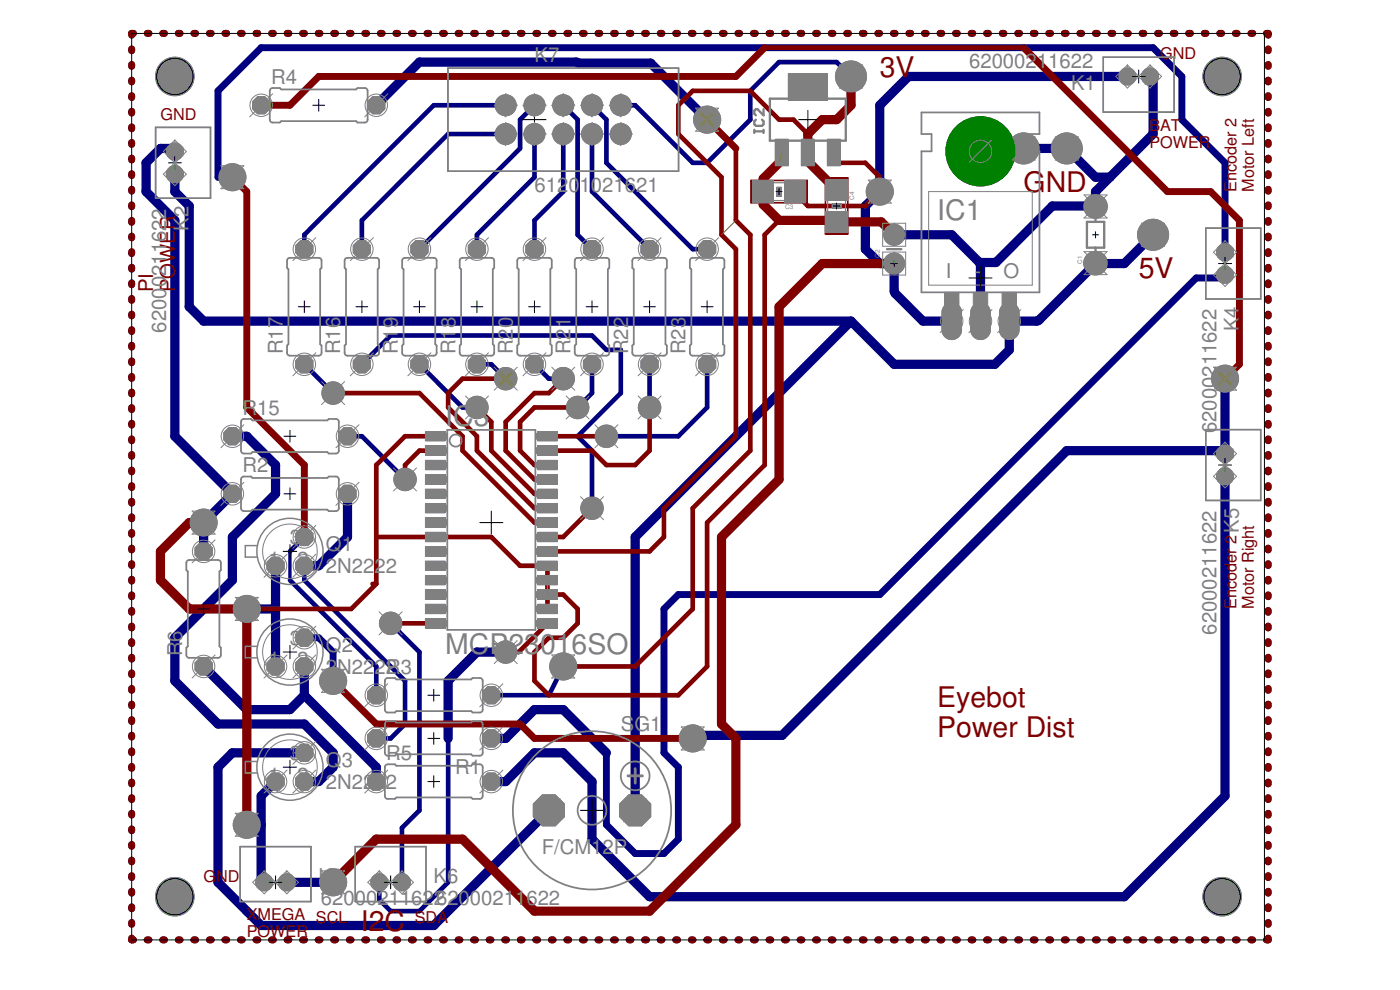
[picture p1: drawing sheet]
<svg xmlns="http://www.w3.org/2000/svg" width="420mm" height="297mm" viewBox="0 0 420 297" stroke-linecap="round" stroke-linejoin="round" font-family="sans-serif">
<defs><g id="words">
<g font-size="8.5" fill="#800000">
<text x="264" y="23">3V</text>
<text x="307.2" y="57.5">G</text>
<text x="313.8" y="57.5">ND</text>
<text x="341.7" y="83.4">5V</text>
<text x="281.3" y="212.1">Eyebot</text>
<text x="281.3" y="221.1">Power Dist</text>
<text x="108.3" y="279.4">I2C</text>
</g>
<g font-size="8.5" fill="#808080">
<text x="281.3" y="66.1">IC1</text>
<text x="133.6" y="127.9">IC3</text>
<text x="133.6" y="196.1">MCP23</text>
<text x="162.1" y="196.1">016SO</text>
</g>
<g font-size="6.1" fill="#808080">
<text x="160.4" y="18.6">K7</text>
<text x="290.8" y="20.4">62000211622</text>
<text x="81.4" y="25.1">R4</text>
<text x="321.4" y="27.1">K1</text>
<text x="336.7" y="25.6">1</text>
<text x="343.5" y="25.6">2</text>
<text x="182.5" y="34.1">10</text>
<text x="55.1" y="47.1" transform="rotate(-90 55.1 47.1)">2</text>
<text x="55.1" y="53.9" transform="rotate(-90 55.1 53.9)">1</text>
<text x="160.4" y="57.5">6120</text>
<text x="174" y="57.5">1021621</text>
<text x="56.6" y="69.2" transform="rotate(-90 56.6 69.2)">K2</text>
<text x="370.3" y="77.4" transform="rotate(-90 370.3 77.4)">2</text>
<text x="283.9" y="83.4">I</text>
<text x="292.5" y="83.4">-</text>
<text x="301.2" y="83.4">O</text>
<text x="370.3" y="84.2" transform="rotate(-90 370.3 84.2)">1</text>
<text x="49.9" y="99.8" transform="rotate(-90 49.9 99.8)">62000211622</text>
<text x="371.8" y="99.4" transform="rotate(-90 371.8 99.4)">K4</text>
<text x="84.9" y="106.3" transform="rotate(-90 84.9 106.3)">R17</text>
<text x="102.1" y="106.3" transform="rotate(-90 102.1 106.3)">R16</text>
<text x="119.4" y="106.3" transform="rotate(-90 119.4 106.3)">R19</text>
<text x="136.7" y="106.3" transform="rotate(-90 136.7 106.3)">R18</text>
<text x="153.9" y="106.3" transform="rotate(-90 153.9 106.3)">R20</text>
<text x="171.2" y="106.3" transform="rotate(-90 171.2 106.3)">R21</text>
<text x="188.5" y="106.3" transform="rotate(-90 188.5 106.3)">R22</text>
<text x="205.7" y="106.3" transform="rotate(-90 205.7 106.3)">R23</text>
<text x="365.1" y="109.7" transform="rotate(-90 365.1 109.7)">11622</text>
<text x="365.1" y="116.4" transform="rotate(-90 365.1 116.4)">02</text>
<text x="72.8" y="124.4">R15</text>
<text x="365.1" y="130" transform="rotate(-90 365.1 130)">6200</text>
<text x="370.3" y="137.8" transform="rotate(-90 370.3 137.8)">2</text>
<text x="72.8" y="141.7">R2</text>
<text x="370.3" y="144.6" transform="rotate(-90 370.3 144.6)">1</text>
<text x="371.8" y="159.8" transform="rotate(-90 371.8 159.8)">K5</text>
<text x="87" y="163.3">3</text>
<text x="97.8" y="165.4">Q1</text>
<text x="80.5" y="169.7">1</text>
<text x="89.2" y="169.7">2</text>
<text x="97.8" y="171.9">2N2222</text>
<text x="365.1" y="190.4" transform="rotate(-90 365.1 190.4)">62000211622</text>
<text x="54.6" y="196.9" transform="rotate(-90 54.6 196.9)">R6</text>
<text x="87" y="193.5">3</text>
<text x="97.8" y="195.7">Q2</text>
<text x="80.5" y="200">1</text>
<text x="89.2" y="200">2</text>
<text x="97.8" y="202.1">2</text>
<text x="101.2" y="202.1">N2222</text>
<text x="115.9" y="202.1">R3</text>
<text x="186.3" y="219.4">SG1</text>
<text x="87" y="228">3</text>
<text x="97.8" y="230.2">Q3</text>
<text x="115.9" y="228">R5</text>
<text x="136.6" y="232.4">R1</text>
<text x="80.5" y="234.5">1</text>
<text x="89.2" y="234.5">2</text>
<text x="97.8" y="236.7">2N222</text>
<text x="115.8" y="236.7">2</text>
<text x="162.6" y="256.1">F/CM12P</text>
<text x="77.6" y="266.4">2</text>
<text x="84.4" y="266.4">1</text>
<text x="95.6" y="264.9">K3</text>
<text x="112.1" y="266.4">2</text>
<text x="118.9" y="266.4">1</text>
<text x="130.1" y="264.9">K6</text>
<text x="96.3" y="271.6">6200021162262000211622</text>
</g>
<g font-size="6.1" fill="#800000">
<text x="46" y="87.7" transform="rotate(-90 46 87.7)">PI</text>
<text x="52.5" y="87.7" transform="rotate(-90 52.5 87.7)">POWER</text>
</g>
<g font-size="4.9" fill="#800000">
<text x="348.2" y="17.8">GND</text>
<text x="48.2" y="35.9">GND</text>
<text x="344.9" y="39.4">BAT</text>
<text x="344.9" y="44.5">POWER</text>
<text x="371.1" y="57.5" transform="rotate(-90 371.1 57.5)">Encoder 2</text>
<text x="376.3" y="57.5" transform="rotate(-90 376.3 57.5)">Motor Left</text>
<text x="371.1" y="182.7" transform="rotate(-90 371.1 182.7)">Encoder 2</text>
<text x="376.3" y="182.7" transform="rotate(-90 376.3 182.7)">Motor Right</text>
<text x="61.1" y="264.7">GND</text>
<text x="74.1" y="275.9">XMEGA SCL</text>
<text x="74.1" y="281.1">POWER</text>
<text x="124.5" y="276.8">SDA</text>
</g>
<g font-size="1.9" fill="#808080">
<text x="256.3" y="60" transform="rotate(-90 256.3 60)">C4</text>
<text x="235.6" y="62.8">C3</text>
<text x="264" y="77.4" transform="rotate(-90 264 77.4)">C2</text>
<text x="324.8" y="79.1" transform="rotate(-90 324.8 79.1)">C1</text>
</g>
</g></defs>
<g fill="#808080" stroke="#808080" stroke-width=".3">
<circle cx="52.5" cy="22.9" r="5.8"/>
<circle cx="366.8" cy="22.9" r="5.8"/>
<circle cx="366.8" cy="269.1" r="5.8"/>
<circle cx="52.5" cy="269.1" r="5.8"/>
<circle cx="294.3" cy="45.4" r="5.9"/>
<circle cx="328.8" cy="79" r="3.5"/>
<circle cx="328.8" cy="62" r="3.5"/>
<circle cx="268.4" cy="79.1" r="3.2"/>
<circle cx="268.4" cy="70.4" r="3.2"/>
<circle cx="338.3" cy="22.9" r="2.56"/>
<circle cx="345.1" cy="22.9" r="2.56"/>
<circle cx="52.5" cy="52.3" r="2.56"/>
<circle cx="52.5" cy="45.5" r="2.56"/>
<circle cx="86.1" cy="264.7" r="2.56"/>
<circle cx="79.3" cy="264.7" r="2.56"/>
<circle cx="367.6" cy="82.5" r="2.56"/>
<circle cx="367.6" cy="75.7" r="2.56"/>
<circle cx="367.6" cy="142.9" r="2.56"/>
<circle cx="367.6" cy="136.1" r="2.56"/>
<circle cx="120.6" cy="264.7" r="2.56"/>
<circle cx="113.8" cy="264.7" r="2.56"/>
<circle cx="151.8" cy="31.6" r="3.2"/>
<circle cx="151.8" cy="40.2" r="3.2"/>
<circle cx="160.4" cy="31.6" r="3.2"/>
<circle cx="160.4" cy="40.2" r="3.2"/>
<circle cx="169" cy="31.6" r="3.2"/>
<circle cx="169" cy="40.2" r="3.2"/>
<circle cx="177.7" cy="40.2" r="3.2"/>
<circle cx="177.7" cy="31.6" r="3.2"/>
<circle cx="186.3" cy="40.2" r="3.2"/>
<circle cx="186.3" cy="31.6" r="3.2"/>
<circle cx="264" cy="57.5" r="4.1"/>
<circle cx="100" cy="264.7" r="4.1"/>
<circle cx="346.1" cy="70.4" r="4.7"/>
<circle cx="69.7" cy="53.2" r="4.1"/>
<circle cx="74.1" cy="247.5" r="4.1"/>
<circle cx="74.1" cy="182.7" r="4.1"/>
<circle cx="61.1" cy="156.8" r="4.1"/>
<circle cx="320.1" cy="44.5" r="4.7"/>
<circle cx="307.2" cy="44.5" r="4.7"/>
<circle cx="100" cy="204.3" r="4.1"/>
<circle cx="207.9" cy="221.6" r="4.1"/>
<circle cx="121.6" cy="143.8" r="3.4"/>
<circle cx="255.4" cy="22.9" r="4.7"/>
<circle cx="169" cy="200" r="4.1"/>
<circle cx="367.6" cy="113.6" r="4.1"/>
<circle cx="212.2" cy="35.9" r="4.1"/>
<circle cx="117.2" cy="187" r="3.4"/>
<circle cx="151.8" cy="195.6" r="3.4"/>
<circle cx="182" cy="130.9" r="3.4"/>
<circle cx="194.9" cy="122.3" r="3.4"/>
<circle cx="173.4" cy="122.3" r="3.4"/>
<circle cx="143.1" cy="122.3" r="3.4"/>
<circle cx="100" cy="117.9" r="3.4"/>
<circle cx="177.7" cy="152.5" r="3.4"/>
<circle cx="151.8" cy="113.6" r="3.4"/>
<circle cx="169" cy="113.6" r="3.4"/>
</g>
<g fill="#808080" stroke="#808080" stroke-width=".3">
<path d="M283.4 91.9a2.94 2.94 0 0 1 3.2-.9 2.94 2.94 0 0 1 2 2.6v5.6a2.94 2.94 0 0 1-3 2.7 2.94 2.94 0 0 1-2.9-2.7v-5.6l.2-1z"/>
<path d="M292 91.9a2.94 2.94 0 0 1 3.2-.9 2.94 2.94 0 0 1 2 2.6v5.6a2.94 2.94 0 0 1-2.9 2.7 2.94 2.94 0 0 1-3-2.7v-5.6l.2-1z"/>
<path d="M300.7 91.9a2.94 2.94 0 0 1 3.1-.9 2.94 2.94 0 0 1 2 2.6v5.6a2.94 2.94 0 0 1-2.9 2.7 2.94 2.94 0 0 1-2.9-2.7v-5.6l.2-1z"/>
<circle cx="82.7" cy="169.8" r="2.8"/>
<circle cx="91.3" cy="169.8" r="2.8"/>
<circle cx="91.3" cy="161.1" r="2.8"/>
<circle cx="82.7" cy="200" r="2.8"/>
<circle cx="91.3" cy="200" r="2.8"/>
<circle cx="91.3" cy="191.3" r="2.8"/>
<circle cx="147.4" cy="221.6" r="2.8"/>
<circle cx="112.9" cy="221.6" r="2.8"/>
<circle cx="69.7" cy="148.2" r="2.8"/>
<circle cx="104.3" cy="148.2" r="2.8"/>
<circle cx="112.9" cy="208.6" r="2.8"/>
<circle cx="147.4" cy="208.6" r="2.8"/>
<circle cx="78.4" cy="31.6" r="2.8"/>
<circle cx="112.9" cy="31.6" r="2.8"/>
<circle cx="112.9" cy="234.5" r="2.8"/>
<circle cx="147.4" cy="234.5" r="2.8"/>
<circle cx="61.1" cy="200" r="2.8"/>
<circle cx="61.1" cy="165.4" r="2.8"/>
<circle cx="82.7" cy="234.5" r="2.8"/>
<circle cx="91.3" cy="234.5" r="2.8"/>
<circle cx="91.3" cy="225.9" r="2.8"/>
<circle cx="164.7" cy="243.1" r="5"/>
<circle cx="190.6" cy="243.1" r="5"/>
<circle cx="69.7" cy="130.9" r="2.8"/>
<circle cx="104.3" cy="130.9" r="2.8"/>
<circle cx="108.6" cy="109.3" r="2.8"/>
<circle cx="108.6" cy="74.8" r="2.8"/>
<circle cx="91.3" cy="109.3" r="2.8"/>
<circle cx="91.3" cy="74.8" r="2.8"/>
<circle cx="143.1" cy="109.3" r="2.8"/>
<circle cx="143.1" cy="74.8" r="2.8"/>
<circle cx="125.9" cy="109.3" r="2.8"/>
<circle cx="125.9" cy="74.8" r="2.8"/>
<circle cx="160.4" cy="109.3" r="2.8"/>
<circle cx="160.4" cy="74.8" r="2.8"/>
<circle cx="177.7" cy="109.3" r="2.8"/>
<circle cx="177.7" cy="74.8" r="2.8"/>
<circle cx="194.9" cy="109.3" r="2.8"/>
<circle cx="194.9" cy="74.8" r="2.8"/>
<circle cx="212.2" cy="109.3" r="2.8"/>
<circle cx="212.2" cy="74.8" r="2.8"/>
</g>
<circle cx="294.3" cy="45.4" r="10.4" fill="#000080" stroke="#000080" stroke-width=".3"/>
<g fill="none" stroke="#000080" stroke-width="2.8">
<path d="M112.9 31.6l13-13h47l.8 .3h21.6l16.9 17M338.3 22.9h-65.6l-8.7 8.7v25.9l-4.3 4.3v13l4.3 4.3h4.4l.1 8.7 8.5 8.6h8.6M345.1 22.9l1 1v16.3l-17.3 17.3v4.5l-13-.2-16.9 17h-5M52.5 52.3v5.2l4.3 4.3v30.2l4.3 4.4h194.3M52.5 45.5l-.9-1h-3.4l-4.4 4.4v8.6l8.7 8.6v64.8l17.2 17.3-8.6 8.6v8.6M307.2 44.5h12.9l8.7 8.7h4.3M268.4 70.4h17.2l8.3 8.4M293.9 78.8l.4 .7v16.9M346.1 70.4l-8.7 8.7h-8.6l-17.2 17.1-8.7 .2v8.6l-4.3 4.3h-30.2l-13-12.9M255.4 96.4l-64.8 64.7v82M367.6 113.6v22.5l-.9-.9h-46.6l-85.4 85.4h-25.9M69.7 130.9h4.4l8.6 8.6v8.7l-13 12.9v13l-17.2 17.2v13l12.9 12.9h25.9l8.7 8.7v4.3l-4.3 4.3h-4.4"/>
<path d="M104.3 148.2v12.9l-8.6 8.7h-4.4M367.6 142.9v95.9l-30.2 30.2h-142.5l-17.2-17.2v-17.3l-8.7-8.6h-8.6l-8.6 8.6h-4.4M82.7 169.8v30.2M61.1 200l13 12.9h12.9l4.3-4.3M74.1 182.7h8.6M91.3 200v8.6M151.8 195.6h-8.7l-8.6 8.7v17.3M91.3 208.6l21.6 21.6v4.3M82.7 234.5l-4.3 4.3v25.9M91.3 225.9h-21.6l-4.3 4.3v34.5l13 13h51.8l34.5-34.6M147.4 221.6h4.4l8.6-8.7h8.6l13 13M74.1 247.5h4.3"/>
<path d="M86.1 264.7h13.9"/>
</g>
<g fill="none" stroke="#000080" stroke-width="1.4">
<path d="M151.8 31.6h-21.6l-38.9 38.8v4.4M160.4 31.6l-4.3 4.3v8.6l-30.2 30.3M169 31.6l4.4 4.3v34.5l4.3 4.4M177.7 31.6l4.3 4.3v13l25.9 25.9h4.3M255.4 22.9l-4.3-4.3h-17.3l-8.6 8.7v8.6l-13 13h-4.3l-17.3-17.3h-4.3M151.8 40.2h-17.3l-25.9 25.9v8.7M160.4 40.2v13l-17.3 17.2v4.4M169 40.2v17.3l-8.6 8.6v8.7M177.7 40.2v17.3l17.2 17.3M91.3 109.3l8.7 8.6M108.6 109.3l8.6-8.6h60.5l4.3 4.3h4.3v12.9l-12.9 13 4.3 4.3v17.3M125.9 109.3l12.9 13h4.3"/>
<path d="M143.1 109.3h4.3l4.4 4.3M160.4 109.3l4.3 4.3h4.3M177.7 109.3v8.6l-4.3 4.4M194.9 109.3v13M212.2 109.3v13l-8.6 8.6h-21.6M104.3 130.9h4.3l13 12.9M87 174.1l25.9 25.9v8.6M91.3 169.8v4.3l30.3 30.2v12.9l-4.4 4.4h-4.3M91.3 161.1l-4.3 4.3M117.2 187l8.7 8.6v47.5l-5.3 5.3v16.3M169 200l-4.3 8.6h-17.3M134.5 221.6v43.1l-8.6 8.7h-8.7l-3.4-3.4v-5.3"/>
</g>
<path d="M87 165.4v8.7" fill="none" stroke="#000080" stroke-width="1"/>
<g fill="none" stroke="#000080" stroke-width="2.1">
<path d="M39.5 14.7v.5M39.5 19.4v.5M40 10h-.5v.5M44.2 10h.5M48.9 10h.5M53.5 10h.5M58.2 10h.5M62.8 10h.6M67.5 10h.5M72.2 10h.5M76.8 10h.6M81.5 10h.5"/>
<path d="M86.2 10h.5M90.8 10h.6M95.5 10h.5M100.2 10h.5M104.8 10h.5M109.5 10h.5M114.2 10h.5M118.8 10h.5M123.5 10h.5M128.2 10h.5M132.8 10h.5M137.5 10h.5"/>
<path d="M142.2 10h.5M146.8 10h.5M151.5 10h.5M156.1 10h.6M160.8 10h.5M165.5 10h.5M170.1 10h.6M174.8 10h.5M179.5 10h.5M184.1 10h.6M188.8 10h.5M193.5 10h.5"/>
<path d="M198.1 10h.5M202.8 10h.5M207.5 10h.5M212.1 10h.6M216.8 10h.5M221.5 10h.5M226.1 10h.6M230.8 10h.5M235.5 10h.5M240.1 10h.5M244.8 10h.5M249.4 10h.6"/>
<path d="M254.1 10h.5M258.8 10h.5M263.4 10h.6M268.1 10h.5M272.8 10h.5M277.5 10h.5M282.1 10h.5M286.8 10h.5M291.4 10h.6M296.1 10h.5M300.8 10h.5M305.4 10h.6"/>
<path d="M310.1 10h.5M314.8 10h.5M319.4 10h.6M324.1 10h.5M328.8 10h.5M333.4 10h.5M338.1 10h.5M342.8 10h.5M347.4 10h.5M352.1 10h.5M356.7 10h.6M361.4 10h.5"/>
<path d="M366.1 10h.5M370.8 10h.5M375.4 10h.5M380.1 10h.5v.5M380.6 14.7v.5M380.6 19.4v.5M39.5 24v.6M39.5 28.7v.6M39.5 33.4v.5M39.5 38.1v.5M380.6 24v.6M380.6 28.7v.6"/>
<path d="M380.6 33.4v.5M380.6 38.1v.5M39.5 42.8v.5M39.5 47.5v.5M39.5 52.1v.6M39.5 56.8v.5M69.7 53.2h-4.3v-25.9l13-13h267.7l8.6 8.6v13l12.9 13v26.8M380.6 42.8v.5M380.6 47.5v.5M380.6 52.1v.6M380.6 56.8v.5M39.5 61.5v.5"/>
<path d="M39.5 66.2v.5M39.5 70.8v.6M39.5 75.5v.6M380.6 61.5v.5M380.6 66.2v.5M380.6 70.8v.6M380.6 75.5v.6M39.5 80.2v.6M39.5 84.9v.5M39.5 89.6v.5M39.5 94.3v.5M39.5 98.9v.6"/>
<path d="M367.6 82.5l-.9 .9h-7.7l-95 95h-60.4l-4.3 4.3v43.2l4.3 4.3v21.6l-4.3 4.3h-8.7l-8.6-8.6v-21.6M380.6 80.2v.6M380.6 84.9v.5M380.6 89.6v.5M380.6 94.3v.5M380.6 98.9v.6M39.5 103.6v.5M39.5 108.3v.5M39.5 113v.5M39.5 117.6v.6M380.6 103.6v.5M380.6 108.3v.5"/>
<path d="M380.6 113v.5M380.6 117.6v.6M39.5 122.3v.6M39.5 127v.6M39.5 131.7v.5M39.5 136.4v.5M380.6 122.3v.6M380.6 127v.6M380.6 131.7v.5M380.6 136.4v.5M39.5 141.1v.5M39.5 145.7v.6"/>
<path d="M39.5 150.4v.6M39.5 155.1v.5M39.5 159.8v.5M380.6 141.1v.5M380.6 145.7v.6M380.6 150.4v.6M380.6 155.1v.5M380.6 159.8v.5M39.5 164.5v.5M39.5 169.1v.6M39.5 173.8v.5M39.5 178.5v.5"/>
<path d="M380.6 164.5v.5M380.6 169.1v.6M380.6 173.8v.5M380.6 178.5v.5M39.5 183.2v.5M39.5 187.9v.5M39.5 192.5v.6M39.5 197.2v.6M91.3 191.3h4.4l4.3 4.3v8.7M380.6 183.2v.5M380.6 187.9v.5M380.6 192.5v.6"/>
<path d="M380.6 197.2v.6M39.5 201.9v.5M39.5 206.6v.5M39.5 211.3v.5M39.5 215.9v.6M380.6 201.9v.5M380.6 206.6v.5M380.6 211.3v.5M380.6 215.9v.6M39.5 220.6v.5M39.5 225.3v.5M39.5 230v.5"/>
<path d="M39.5 234.7v.5M39.5 239.4v.5M208.8 220.6l-.9 1M380.6 220.6v.5M380.6 225.3v.5M380.6 230v.5M380.6 234.7v.5M380.6 239.4v.5M39.5 244v.6M39.5 248.7v.5M39.5 253.4v.5M39.5 258.1v.5"/>
<path d="M380.6 244v.6M380.6 248.7v.5M380.6 253.4v.5M380.6 258.1v.5M39.5 262.7v.6M39.5 267.4v.6M39.5 272.1v.5M39.5 276.8v.5M380.6 262.7v.6M380.6 267.4v.6M380.6 272.1v.5M380.6 276.8v.5"/>
<path d="M39.5 281.5v.5h.5M44.2 282h.5M48.9 282h.5M53.5 282h.5M58.2 282h.5M62.8 282h.6M67.5 282h.5M72.2 282h.5M76.8 282h.6M81.5 282h.5M86.2 282h.5M90.8 282h.6"/>
<path d="M95.5 282h.5M100.2 282h.5M104.8 282h.5M109.5 282h.5M114.2 282h.5M118.8 282h.5M123.5 282h.5M128.2 282h.5M132.8 282h.5M137.5 282h.5M142.2 282h.5M146.8 282h.5"/>
<path d="M151.5 282h.5M156.1 282h.6M160.8 282h.5M165.5 282h.5M170.1 282h.6M174.8 282h.5M179.5 282h.5M184.1 282h.6M188.8 282h.5M193.5 282h.5M198.1 282h.5M202.8 282h.5"/>
<path d="M207.5 282h.5M212.1 282h.6M216.8 282h.5M221.5 282h.5M226.1 282h.6M230.8 282h.5M235.5 282h.5M240.1 282h.5M244.8 282h.5M249.4 282h.6M254.1 282h.5M258.8 282h.5"/>
<path d="M263.4 282h.6M268.1 282h.5M272.8 282h.5M277.5 282h.5M282.1 282h.5M286.8 282h.5M291.4 282h.6M296.1 282h.5M300.8 282h.5M305.4 282h.6M310.1 282h.5M314.8 282h.5"/>
<path d="M319.4 282h.6M324.1 282h.5M328.8 282h.5M333.4 282h.5M338.1 282h.5M342.8 282h.5M347.4 282h.5M352.1 282h.5M356.7 282h.6M361.4 282h.5M366.1 282h.5M370.8 282h.5"/>
<path d="M375.4 282h.5M380.6 281.5v.5h-.5"/>
</g>
<path d="M285.6 93.8v5.1" fill="none" stroke="#008000" stroke-width="5.2"/>
<circle cx="285.6" cy="96.4" r="1.74" fill="#fff" stroke="#000" stroke-width=".3"/>
<path d="M294.3 93.8v5.1" fill="none" stroke="#008000" stroke-width="5.2"/>
<circle cx="294.3" cy="96.4" r="1.74" fill="#fff" stroke="#000" stroke-width=".3"/>
<path d="M302.9 93.8v5.1" fill="none" stroke="#008000" stroke-width="5.2"/>
<circle cx="302.9" cy="96.4" r="1.74" fill="#fff" stroke="#000" stroke-width=".3"/>
<circle cx="328.8" cy="79" r="3.2" fill="#008000" stroke="#008000" stroke-width=".3"/>
<circle cx="328.8" cy="79" r="1.52" fill="#fff" stroke="#000" stroke-width=".3"/>
<circle cx="328.8" cy="62" r="3.2" fill="#008000" stroke="#008000" stroke-width=".3"/>
<circle cx="328.8" cy="62" r="1.52" fill="#fff" stroke="#000" stroke-width=".3"/>
<circle cx="268.4" cy="79.1" r="2.82" fill="#008000" stroke="#008000" stroke-width=".3"/>
<circle cx="268.4" cy="79.1" r="1.19" fill="#fff" stroke="#000" stroke-width=".3"/>
<circle cx="268.4" cy="70.4" r="2.82" fill="#008000" stroke="#008000" stroke-width=".3"/>
<circle cx="268.4" cy="70.4" r="1.19" fill="#fff" stroke="#000" stroke-width=".3"/>
<circle cx="82.7" cy="169.8" r="2.43" fill="#008000" stroke="#008000" stroke-width=".3"/>
<circle cx="82.7" cy="169.8" r="1.38" fill="#fff" stroke="#000" stroke-width=".3"/>
<circle cx="91.3" cy="169.8" r="2.43" fill="#008000" stroke="#008000" stroke-width=".3"/>
<circle cx="91.3" cy="169.8" r="1.38" fill="#fff" stroke="#000" stroke-width=".3"/>
<circle cx="91.3" cy="161.1" r="2.43" fill="#008000" stroke="#008000" stroke-width=".3"/>
<circle cx="91.3" cy="161.1" r="1.38" fill="#fff" stroke="#000" stroke-width=".3"/>
<circle cx="82.7" cy="200" r="2.43" fill="#008000" stroke="#008000" stroke-width=".3"/>
<circle cx="82.7" cy="200" r="1.38" fill="#fff" stroke="#000" stroke-width=".3"/>
<circle cx="91.3" cy="200" r="2.43" fill="#008000" stroke="#008000" stroke-width=".3"/>
<circle cx="91.3" cy="200" r="1.38" fill="#fff" stroke="#000" stroke-width=".3"/>
<circle cx="91.3" cy="191.3" r="2.43" fill="#008000" stroke="#008000" stroke-width=".3"/>
<circle cx="91.3" cy="191.3" r="1.38" fill="#fff" stroke="#000" stroke-width=".3"/>
<circle cx="147.4" cy="221.6" r="2.43" fill="#008000" stroke="#008000" stroke-width=".3"/>
<circle cx="147.4" cy="221.6" r="1.38" fill="#fff" stroke="#000" stroke-width=".3"/>
<circle cx="112.9" cy="221.6" r="2.43" fill="#008000" stroke="#008000" stroke-width=".3"/>
<circle cx="112.9" cy="221.6" r="1.38" fill="#fff" stroke="#000" stroke-width=".3"/>
<circle cx="69.7" cy="148.2" r="2.43" fill="#008000" stroke="#008000" stroke-width=".3"/>
<circle cx="69.7" cy="148.2" r="1.38" fill="#fff" stroke="#000" stroke-width=".3"/>
<circle cx="104.3" cy="148.2" r="2.43" fill="#008000" stroke="#008000" stroke-width=".3"/>
<circle cx="104.3" cy="148.2" r="1.38" fill="#fff" stroke="#000" stroke-width=".3"/>
<circle cx="112.9" cy="208.6" r="2.43" fill="#008000" stroke="#008000" stroke-width=".3"/>
<circle cx="112.9" cy="208.6" r="1.38" fill="#fff" stroke="#000" stroke-width=".3"/>
<circle cx="147.4" cy="208.6" r="2.43" fill="#008000" stroke="#008000" stroke-width=".3"/>
<circle cx="147.4" cy="208.6" r="1.38" fill="#fff" stroke="#000" stroke-width=".3"/>
<circle cx="78.4" cy="31.6" r="2.43" fill="#008000" stroke="#008000" stroke-width=".3"/>
<circle cx="78.4" cy="31.6" r="1.38" fill="#fff" stroke="#000" stroke-width=".3"/>
<circle cx="112.9" cy="31.6" r="2.43" fill="#008000" stroke="#008000" stroke-width=".3"/>
<circle cx="112.9" cy="31.6" r="1.38" fill="#fff" stroke="#000" stroke-width=".3"/>
<circle cx="112.9" cy="234.5" r="2.43" fill="#008000" stroke="#008000" stroke-width=".3"/>
<circle cx="112.9" cy="234.5" r="1.38" fill="#fff" stroke="#000" stroke-width=".3"/>
<circle cx="147.4" cy="234.5" r="2.43" fill="#008000" stroke="#008000" stroke-width=".3"/>
<circle cx="147.4" cy="234.5" r="1.38" fill="#fff" stroke="#000" stroke-width=".3"/>
<circle cx="61.1" cy="200" r="2.43" fill="#008000" stroke="#008000" stroke-width=".3"/>
<circle cx="61.1" cy="200" r="1.38" fill="#fff" stroke="#000" stroke-width=".3"/>
<circle cx="61.1" cy="165.4" r="2.43" fill="#008000" stroke="#008000" stroke-width=".3"/>
<circle cx="61.1" cy="165.4" r="1.38" fill="#fff" stroke="#000" stroke-width=".3"/>
<circle cx="338.3" cy="22.9" r="2.22" fill="#008000" stroke="#008000" stroke-width=".3"/>
<circle cx="338.3" cy="22.9" r="1.35" fill="#fff" stroke="#000" stroke-width=".3"/>
<circle cx="345.1" cy="22.9" r="2.22" fill="#008000" stroke="#008000" stroke-width=".3"/>
<circle cx="345.1" cy="22.9" r="1.35" fill="#fff" stroke="#000" stroke-width=".3"/>
<circle cx="52.5" cy="52.3" r="2.22" fill="#008000" stroke="#008000" stroke-width=".3"/>
<circle cx="52.5" cy="52.3" r="1.35" fill="#fff" stroke="#000" stroke-width=".3"/>
<circle cx="52.5" cy="45.5" r="2.22" fill="#008000" stroke="#008000" stroke-width=".3"/>
<circle cx="52.5" cy="45.5" r="1.35" fill="#fff" stroke="#000" stroke-width=".3"/>
<circle cx="86.1" cy="264.7" r="2.22" fill="#008000" stroke="#008000" stroke-width=".3"/>
<circle cx="86.1" cy="264.7" r="1.35" fill="#fff" stroke="#000" stroke-width=".3"/>
<circle cx="79.3" cy="264.7" r="2.22" fill="#008000" stroke="#008000" stroke-width=".3"/>
<circle cx="79.3" cy="264.7" r="1.35" fill="#fff" stroke="#000" stroke-width=".3"/>
<circle cx="367.6" cy="82.5" r="2.22" fill="#008000" stroke="#008000" stroke-width=".3"/>
<circle cx="367.6" cy="82.5" r="1.35" fill="#fff" stroke="#000" stroke-width=".3"/>
<circle cx="367.6" cy="75.7" r="2.22" fill="#008000" stroke="#008000" stroke-width=".3"/>
<circle cx="367.6" cy="75.7" r="1.35" fill="#fff" stroke="#000" stroke-width=".3"/>
<circle cx="367.6" cy="142.9" r="2.22" fill="#008000" stroke="#008000" stroke-width=".3"/>
<circle cx="367.6" cy="142.9" r="1.35" fill="#fff" stroke="#000" stroke-width=".3"/>
<circle cx="367.6" cy="136.1" r="2.22" fill="#008000" stroke="#008000" stroke-width=".3"/>
<circle cx="367.6" cy="136.1" r="1.35" fill="#fff" stroke="#000" stroke-width=".3"/>
<circle cx="120.6" cy="264.7" r="2.22" fill="#008000" stroke="#008000" stroke-width=".3"/>
<circle cx="120.6" cy="264.7" r="1.35" fill="#fff" stroke="#000" stroke-width=".3"/>
<circle cx="113.8" cy="264.7" r="2.22" fill="#008000" stroke="#008000" stroke-width=".3"/>
<circle cx="113.8" cy="264.7" r="1.35" fill="#fff" stroke="#000" stroke-width=".3"/>
<circle cx="151.8" cy="31.6" r="2.82" fill="#008000" stroke="#008000" stroke-width=".3"/>
<circle cx="151.8" cy="31.6" r="1.86" fill="#fff" stroke="#000" stroke-width=".3"/>
<circle cx="151.8" cy="40.2" r="2.82" fill="#008000" stroke="#008000" stroke-width=".3"/>
<circle cx="151.8" cy="40.2" r="1.86" fill="#fff" stroke="#000" stroke-width=".3"/>
<circle cx="160.4" cy="31.6" r="2.82" fill="#008000" stroke="#008000" stroke-width=".3"/>
<circle cx="160.4" cy="31.6" r="1.86" fill="#fff" stroke="#000" stroke-width=".3"/>
<circle cx="160.4" cy="40.2" r="2.82" fill="#008000" stroke="#008000" stroke-width=".3"/>
<circle cx="160.4" cy="40.2" r="1.86" fill="#fff" stroke="#000" stroke-width=".3"/>
<circle cx="169" cy="31.6" r="2.82" fill="#008000" stroke="#008000" stroke-width=".3"/>
<circle cx="169" cy="31.6" r="1.86" fill="#fff" stroke="#000" stroke-width=".3"/>
<circle cx="169" cy="40.2" r="2.82" fill="#008000" stroke="#008000" stroke-width=".3"/>
<circle cx="169" cy="40.2" r="1.86" fill="#fff" stroke="#000" stroke-width=".3"/>
<circle cx="177.7" cy="40.2" r="2.82" fill="#008000" stroke="#008000" stroke-width=".3"/>
<circle cx="177.7" cy="40.2" r="1.86" fill="#fff" stroke="#000" stroke-width=".3"/>
<circle cx="177.7" cy="31.6" r="2.82" fill="#008000" stroke="#008000" stroke-width=".3"/>
<circle cx="177.7" cy="31.6" r="1.86" fill="#fff" stroke="#000" stroke-width=".3"/>
<circle cx="186.3" cy="40.2" r="2.82" fill="#008000" stroke="#008000" stroke-width=".3"/>
<circle cx="186.3" cy="40.2" r="1.86" fill="#fff" stroke="#000" stroke-width=".3"/>
<circle cx="186.3" cy="31.6" r="2.82" fill="#008000" stroke="#008000" stroke-width=".3"/>
<circle cx="186.3" cy="31.6" r="1.86" fill="#fff" stroke="#000" stroke-width=".3"/>
<circle cx="82.7" cy="234.5" r="2.43" fill="#008000" stroke="#008000" stroke-width=".3"/>
<circle cx="82.7" cy="234.5" r="1.38" fill="#fff" stroke="#000" stroke-width=".3"/>
<circle cx="91.3" cy="234.5" r="2.43" fill="#008000" stroke="#008000" stroke-width=".3"/>
<circle cx="91.3" cy="234.5" r="1.38" fill="#fff" stroke="#000" stroke-width=".3"/>
<circle cx="91.3" cy="225.9" r="2.43" fill="#008000" stroke="#008000" stroke-width=".3"/>
<circle cx="91.3" cy="225.9" r="1.38" fill="#fff" stroke="#000" stroke-width=".3"/>
<circle cx="164.7" cy="243.1" r="4.7" fill="#008000" stroke="#008000" stroke-width=".3"/>
<circle cx="164.7" cy="243.1" r="1.74" fill="#fff" stroke="#000" stroke-width=".3"/>
<circle cx="190.6" cy="243.1" r="4.7" fill="#008000" stroke="#008000" stroke-width=".3"/>
<circle cx="190.6" cy="243.1" r="1.74" fill="#fff" stroke="#000" stroke-width=".3"/>
<circle cx="69.7" cy="130.9" r="2.43" fill="#008000" stroke="#008000" stroke-width=".3"/>
<circle cx="69.7" cy="130.9" r="1.38" fill="#fff" stroke="#000" stroke-width=".3"/>
<circle cx="104.3" cy="130.9" r="2.43" fill="#008000" stroke="#008000" stroke-width=".3"/>
<circle cx="104.3" cy="130.9" r="1.38" fill="#fff" stroke="#000" stroke-width=".3"/>
<circle cx="108.6" cy="109.3" r="2.43" fill="#008000" stroke="#008000" stroke-width=".3"/>
<circle cx="108.6" cy="109.3" r="1.38" fill="#fff" stroke="#000" stroke-width=".3"/>
<circle cx="108.6" cy="74.8" r="2.43" fill="#008000" stroke="#008000" stroke-width=".3"/>
<circle cx="108.6" cy="74.8" r="1.38" fill="#fff" stroke="#000" stroke-width=".3"/>
<circle cx="91.3" cy="109.3" r="2.43" fill="#008000" stroke="#008000" stroke-width=".3"/>
<circle cx="91.3" cy="109.3" r="1.38" fill="#fff" stroke="#000" stroke-width=".3"/>
<circle cx="91.3" cy="74.8" r="2.43" fill="#008000" stroke="#008000" stroke-width=".3"/>
<circle cx="91.3" cy="74.8" r="1.38" fill="#fff" stroke="#000" stroke-width=".3"/>
<circle cx="143.1" cy="109.3" r="2.43" fill="#008000" stroke="#008000" stroke-width=".3"/>
<circle cx="143.1" cy="109.3" r="1.38" fill="#fff" stroke="#000" stroke-width=".3"/>
<circle cx="143.1" cy="74.8" r="2.43" fill="#008000" stroke="#008000" stroke-width=".3"/>
<circle cx="143.1" cy="74.8" r="1.38" fill="#fff" stroke="#000" stroke-width=".3"/>
<circle cx="125.9" cy="109.3" r="2.43" fill="#008000" stroke="#008000" stroke-width=".3"/>
<circle cx="125.9" cy="109.3" r="1.38" fill="#fff" stroke="#000" stroke-width=".3"/>
<circle cx="125.9" cy="74.8" r="2.43" fill="#008000" stroke="#008000" stroke-width=".3"/>
<circle cx="125.9" cy="74.8" r="1.38" fill="#fff" stroke="#000" stroke-width=".3"/>
<circle cx="160.4" cy="109.3" r="2.43" fill="#008000" stroke="#008000" stroke-width=".3"/>
<circle cx="160.4" cy="109.3" r="1.38" fill="#fff" stroke="#000" stroke-width=".3"/>
<circle cx="160.4" cy="74.8" r="2.43" fill="#008000" stroke="#008000" stroke-width=".3"/>
<circle cx="160.4" cy="74.8" r="1.38" fill="#fff" stroke="#000" stroke-width=".3"/>
<circle cx="177.7" cy="109.3" r="2.43" fill="#008000" stroke="#008000" stroke-width=".3"/>
<circle cx="177.7" cy="109.3" r="1.38" fill="#fff" stroke="#000" stroke-width=".3"/>
<circle cx="177.7" cy="74.8" r="2.43" fill="#008000" stroke="#008000" stroke-width=".3"/>
<circle cx="177.7" cy="74.8" r="1.38" fill="#fff" stroke="#000" stroke-width=".3"/>
<circle cx="194.9" cy="109.3" r="2.43" fill="#008000" stroke="#008000" stroke-width=".3"/>
<circle cx="194.9" cy="109.3" r="1.38" fill="#fff" stroke="#000" stroke-width=".3"/>
<circle cx="194.9" cy="74.8" r="2.43" fill="#008000" stroke="#008000" stroke-width=".3"/>
<circle cx="194.9" cy="74.8" r="1.38" fill="#fff" stroke="#000" stroke-width=".3"/>
<circle cx="212.2" cy="109.3" r="2.43" fill="#008000" stroke="#008000" stroke-width=".3"/>
<circle cx="212.2" cy="109.3" r="1.38" fill="#fff" stroke="#000" stroke-width=".3"/>
<circle cx="212.2" cy="74.8" r="2.43" fill="#008000" stroke="#008000" stroke-width=".3"/>
<circle cx="212.2" cy="74.8" r="1.38" fill="#fff" stroke="#000" stroke-width=".3"/>
<circle cx="264" cy="57.5" r="3.7" fill="#008000" stroke="#008000" stroke-width=".3"/>
<circle cx="264" cy="57.5" r="1.52" fill="#fff" stroke="#000" stroke-width=".3"/>
<circle cx="100" cy="264.7" r="3.7" fill="#008000" stroke="#008000" stroke-width=".3"/>
<circle cx="100" cy="264.7" r="1.52" fill="#fff" stroke="#000" stroke-width=".3"/>
<circle cx="346.1" cy="70.4" r="4.3" fill="#008000" stroke="#008000" stroke-width=".3"/>
<circle cx="346.1" cy="70.4" r="1.52" fill="#fff" stroke="#000" stroke-width=".3"/>
<circle cx="69.7" cy="53.2" r="3.7" fill="#008000" stroke="#008000" stroke-width=".3"/>
<circle cx="69.7" cy="53.2" r="1.52" fill="#fff" stroke="#000" stroke-width=".3"/>
<circle cx="74.1" cy="247.5" r="3.7" fill="#008000" stroke="#008000" stroke-width=".3"/>
<circle cx="74.1" cy="247.5" r="1.52" fill="#fff" stroke="#000" stroke-width=".3"/>
<circle cx="74.1" cy="182.7" r="3.7" fill="#008000" stroke="#008000" stroke-width=".3"/>
<circle cx="74.1" cy="182.7" r="1.52" fill="#fff" stroke="#000" stroke-width=".3"/>
<circle cx="61.1" cy="156.8" r="3.7" fill="#008000" stroke="#008000" stroke-width=".3"/>
<circle cx="61.1" cy="156.8" r="1.52" fill="#fff" stroke="#000" stroke-width=".3"/>
<circle cx="320.1" cy="44.5" r="4.3" fill="#008000" stroke="#008000" stroke-width=".3"/>
<circle cx="320.1" cy="44.5" r="1.52" fill="#fff" stroke="#000" stroke-width=".3"/>
<circle cx="307.2" cy="44.5" r="4.3" fill="#008000" stroke="#008000" stroke-width=".3"/>
<circle cx="307.2" cy="44.5" r="1.52" fill="#fff" stroke="#000" stroke-width=".3"/>
<circle cx="100" cy="204.3" r="3.7" fill="#008000" stroke="#008000" stroke-width=".3"/>
<circle cx="100" cy="204.3" r="1.52" fill="#fff" stroke="#000" stroke-width=".3"/>
<circle cx="207.9" cy="221.6" r="3.7" fill="#008000" stroke="#008000" stroke-width=".3"/>
<circle cx="207.9" cy="221.6" r="1.52" fill="#fff" stroke="#000" stroke-width=".3"/>
<circle cx="121.6" cy="143.8" r="3" fill="#008000" stroke="#008000" stroke-width=".3"/>
<circle cx="121.6" cy="143.8" r="1.02" fill="#fff" stroke="#000" stroke-width=".3"/>
<circle cx="255.4" cy="22.9" r="4.3" fill="#008000" stroke="#008000" stroke-width=".3"/>
<circle cx="255.4" cy="22.9" r="1.52" fill="#fff" stroke="#000" stroke-width=".3"/>
<circle cx="169" cy="200" r="3.7" fill="#008000" stroke="#008000" stroke-width=".3"/>
<circle cx="169" cy="200" r="1.52" fill="#fff" stroke="#000" stroke-width=".3"/>
<circle cx="367.6" cy="113.6" r="3.7" fill="#008000" stroke="#008000" stroke-width=".3"/>
<circle cx="367.6" cy="113.6" r="1.52" fill="#fff" stroke="#000" stroke-width=".3"/>
<circle cx="212.2" cy="35.9" r="3.7" fill="#008000" stroke="#008000" stroke-width=".3"/>
<circle cx="212.2" cy="35.9" r="1.52" fill="#fff" stroke="#000" stroke-width=".3"/>
<circle cx="117.2" cy="187" r="3" fill="#008000" stroke="#008000" stroke-width=".3"/>
<circle cx="117.2" cy="187" r="1.02" fill="#fff" stroke="#000" stroke-width=".3"/>
<circle cx="151.8" cy="195.6" r="3" fill="#008000" stroke="#008000" stroke-width=".3"/>
<circle cx="151.8" cy="195.6" r="1.02" fill="#fff" stroke="#000" stroke-width=".3"/>
<circle cx="182" cy="130.9" r="3" fill="#008000" stroke="#008000" stroke-width=".3"/>
<circle cx="182" cy="130.9" r="1.02" fill="#fff" stroke="#000" stroke-width=".3"/>
<circle cx="194.9" cy="122.3" r="3" fill="#008000" stroke="#008000" stroke-width=".3"/>
<circle cx="194.9" cy="122.3" r="1.02" fill="#fff" stroke="#000" stroke-width=".3"/>
<circle cx="173.4" cy="122.3" r="3" fill="#008000" stroke="#008000" stroke-width=".3"/>
<circle cx="173.4" cy="122.3" r="1.02" fill="#fff" stroke="#000" stroke-width=".3"/>
<circle cx="143.1" cy="122.3" r="3" fill="#008000" stroke="#008000" stroke-width=".3"/>
<circle cx="143.1" cy="122.3" r="1.02" fill="#fff" stroke="#000" stroke-width=".3"/>
<circle cx="100" cy="117.9" r="3" fill="#008000" stroke="#008000" stroke-width=".3"/>
<circle cx="100" cy="117.9" r="1.02" fill="#fff" stroke="#000" stroke-width=".3"/>
<circle cx="177.7" cy="152.5" r="3" fill="#008000" stroke="#008000" stroke-width=".3"/>
<circle cx="177.7" cy="152.5" r="1.02" fill="#fff" stroke="#000" stroke-width=".3"/>
<circle cx="151.8" cy="113.6" r="3" fill="#008000" stroke="#008000" stroke-width=".3"/>
<circle cx="151.8" cy="113.6" r="1.02" fill="#fff" stroke="#000" stroke-width=".3"/>
<circle cx="169" cy="113.6" r="3" fill="#008000" stroke="#008000" stroke-width=".3"/>
<circle cx="169" cy="113.6" r="1.02" fill="#fff" stroke="#000" stroke-width=".3"/>
<g fill="#800000" stroke="#800000" stroke-width=".3">
<path d="M236.9 22.4h11.1v7.3h-11.1z"/>
<path d="M240.8 42.1h3.3v7.3h-3.3z"/>
<path d="M233 42.1h3.2v7.3h-3.2z"/>
<path d="M248.6 42.1h3.3v7.3h-3.3z"/>
<path d="M235.9 54.4h5.4v6.2h-5.4z"/>
<path d="M226.3 54.4h5.5v6.2h-5.5z"/>
<path d="M248 54.3h6.1v5.5h-6.1z"/>
<path d="M248 63.9h6.1v5.4h-6.1z"/>
<path d="M128 129.8h5.2v2.2h-5.2z"/>
<path d="M128 134.1h5.2v2.2h-5.2z"/>
<path d="M128 138.5h5.2v2.1h-5.2z"/>
<path d="M128 142.8h5.2v2.1h-5.2z"/>
<path d="M128 147.1h5.2v2.1h-5.2z"/>
<path d="M128 151.4h5.2v2.2h-5.2z"/>
<path d="M128 155.7h5.2v2.2h-5.2z"/>
<path d="M128 160h5.2v2.2h-5.2z"/>
<path d="M128 164.4h5.2v2.1h-5.2z"/>
<path d="M128 168.7h5.2v2.1h-5.2z"/>
<path d="M161.7 164.4h5.2v2.1h-5.2z"/>
<path d="M161.7 168.7h5.2v2.1h-5.2z"/>
<path d="M161.7 173h5.2v2.2h-5.2z"/>
<path d="M161.7 177.3h5.2v2.2h-5.2z"/>
<path d="M161.7 181.6h5.2v2.2h-5.2z"/>
<path d="M161.7 185.9h5.2v2.2h-5.2z"/>
<path d="M128 185.9h5.2v2.2h-5.2z"/>
<path d="M128 181.6h5.2v2.2h-5.2z"/>
<path d="M128 177.3h5.2v2.2h-5.2z"/>
<path d="M128 173h5.2v2.2h-5.2z"/>
<path d="M161.7 160h5.2v2.2h-5.2z"/>
<path d="M161.7 155.7h5.2v2.2h-5.2z"/>
<path d="M161.7 151.4h5.2v2.2h-5.2z"/>
<path d="M161.7 147.1h5.2v2.1h-5.2z"/>
<path d="M161.7 142.8h5.2v2.1h-5.2z"/>
<path d="M161.7 138.5h5.2v2.1h-5.2z"/>
<path d="M161.7 134.1h5.2v2.2h-5.2z"/>
<path d="M161.7 129.8h5.2v2.2h-5.2z"/>
</g>
<g fill="none" stroke="#800000" stroke-width="1.4">
<path d="M229.5 14.3h77.7M220.9 44.5v21.6l4.3 4.3v64.8l-17.3 17.3v30.2l-17.3 17.3h-21.6M242.4 40.2l-4.3-4.3h-4.3l-8.6-8.6h-17.3l-4.3 4.3v8.6l12.9 13v17.2l4.4 4.4v56.1l-21.6 21.6v8.6l-4.4 4.3h-30.6M242.4 44.5v1.3M250.3 45.8l.8 .8v2.3h8.6l4.3 4.3v4.3l-4.3 4.3h-17.3l-3.8-3.9v-.4M233.8 66.1l-4.3 4.3v69.1l-17.3 17.3v43.2l-8.6 8.6h-38.9l-4.3-4.3v-8.7l4.3-4.3h4.3l4.4-4.3v-4.3l-4.4-4.3h-4.7M100 117.9h25.9l12.9 13v4.3l21.6 21.6h3.9M151.8 113.6h-13l-4.3 4.3v4.4l8.6 8.6v4.3l17.3 17.3h3.9M169 113.6l-4.3 4.3h-4.3l-8.6 8.7v8.6l8.6 8.6h3.9M130.6 130.9h-9l-8.7 8.6v35.7M130.6 135.2h-4.7l-4.3 4.3v4.3M143.1 122.3l4.3 4.3v8.6l13 13h3.9"/>
<path d="M164.3 130.9h17.7M173.4 122.3h-13l-4.3 4.3v8.6l4.3 4.3h3.9M194.9 122.3v12.9l-4.3 4.3h-8.6l-4.3-4.3h-13.4M177.7 152.5l-8.7 8.6h-4.7M111.8 175.2h1.1M112.9 175.2l-7.5 7.5h-31.3M112.9 161.1h34.5l8.7 8.7h8.2v12.9M117.2 187h13.4M164.3 187l-8.6 8.6h-3.9"/>
</g>
<path d="M255.4 22.9v8.7l-4.3 4.3h-4.3l-4.4 4.3v4.3M233.8 48.9l-4.8 4.7v7.8l4.8 4.7h16.8l.5 .5h13.4l3.9 3.8M242.4 45.8v2.6l8.7 8.6M268.4 79.1h-21.6l-13 12.9v51.8l-17.3 17.3v56.1l4.4 4.4v25.9l-26 25.9h-34.5l-21.6-21.6h-25.9l-12.9 12.9M61.1 156.8h-4.3l-8.6 8.6v8.7l8.6 8.6h17.3v64.8" fill="none" stroke="#800000" stroke-width="2.8"/>
<g fill="none" stroke="#800000" stroke-width="2.1">
<path d="M39.5 14.7v.5M39.5 19.4v.5M40 10h-.5v.5M44.2 10h.5M48.9 10h.5M53.5 10h.5M58.2 10h.5M62.8 10h.6M67.5 10h.5M72.2 10h.5M76.8 10h.6M81.5 10h.5"/>
<path d="M86.2 10h.5M90.8 10h.6M95.5 10h.5M100.2 10h.5M104.8 10h.5M109.5 10h.5M114.2 10h.5M118.8 10h.5M123.5 10h.5M128.2 10h.5M132.8 10h.5M137.5 10h.5"/>
<path d="M142.2 10h.5M146.8 10h.5M151.5 10h.5M156.1 10h.6M160.8 10h.5M165.5 10h.5M170.1 10h.6M174.8 10h.5M179.5 10h.5M184.1 10h.6M188.8 10h.5M193.5 10h.5"/>
<path d="M198.1 10h.5M202.8 10h.5M207.5 10h.5M212.1 10h.6M216.8 10h.5M221.5 10h.5M226.1 10h.6M229.5 14.3l-8.6 8.6h-125.2l-8.7 8.7h-8.6M230.8 10h.5M235.5 10h.5M240.1 10h.5M244.8 10h.5"/>
<path d="M249.4 10h.6M254.1 10h.5M258.8 10h.5M263.4 10h.6M268.1 10h.5M272.8 10h.5M277.5 10h.5M282.1 10h.5M286.8 10h.5M291.4 10h.6M296.1 10h.5M300.8 10h.5"/>
<path d="M305.4 10h.6M307.2 14.3l43.2 43.2h12.9l8.7 8.6v43.2l-4.4 4.3M310.1 10h.5M314.8 10h.5M319.4 10h.6M324.1 10h.5M328.8 10h.5M333.4 10h.5M338.1 10h.5M342.8 10h.5M347.4 10h.5M352.1 10h.5"/>
<path d="M356.7 10h.6M361.4 10h.5M366.1 10h.5M370.8 10h.5M375.4 10h.5M380.1 10h.5v.5M380.6 14.7v.5M380.6 19.4v.5M39.5 24v.6M39.5 28.7v.6M39.5 33.4v.5M39.5 38.1v.5"/>
<path d="M212.2 35.9l8.7 8.6M380.6 24v.6M380.6 28.7v.6M380.6 33.4v.5M380.6 38.1v.5M39.5 42.8v.5M39.5 47.5v.5M39.5 52.1v.6M39.5 56.8v.5M69.7 53.2l4.4 4.3v64.8l17.2 17.2v21.6M380.6 42.8v.5M380.6 47.5v.5"/>
<path d="M380.6 52.1v.6M380.6 56.8v.5M39.5 61.5v.5M39.5 66.2v.5M39.5 70.8v.6M39.5 75.5v.6M380.6 61.5v.5M380.6 66.2v.5M380.6 70.8v.6M380.6 75.5v.6M39.5 80.2v.6M39.5 84.9v.5"/>
<path d="M39.5 89.6v.5M39.5 94.3v.5M39.5 98.9v.6M380.6 80.2v.6M380.6 84.9v.5M380.6 89.6v.5M380.6 94.3v.5M380.6 98.9v.6M39.5 103.6v.5M39.5 108.3v.5M39.5 113v.5M39.5 117.6v.6"/>
<path d="M380.6 103.6v.5M380.6 108.3v.5M380.6 113v.5M380.6 117.6v.6M39.5 122.3v.6M39.5 127v.6M39.5 131.7v.5M39.5 136.4v.5M380.6 122.3v.6M380.6 127v.6M380.6 131.7v.5M380.6 136.4v.5"/>
<path d="M39.5 141.1v.5M39.5 145.7v.6M39.5 150.4v.6M39.5 155.1v.5M39.5 159.8v.5M380.6 141.1v.5M380.6 145.7v.6M380.6 150.4v.6M380.6 155.1v.5M380.6 159.8v.5M39.5 164.5v.5M39.5 169.1v.6"/>
<path d="M39.5 173.8v.5M39.5 178.5v.5M380.6 164.5v.5M380.6 169.1v.6M380.6 173.8v.5M380.6 178.5v.5M39.5 183.2v.5M39.5 187.9v.5M39.5 192.5v.6M39.5 197.2v.6M380.6 183.2v.5M380.6 187.9v.5"/>
<path d="M380.6 192.5v.6M380.6 197.2v.6M39.5 201.9v.5M39.5 206.6v.5M39.5 211.3v.5M39.5 215.9v.6M100 204.3l12.9 12.9h43.2l4.3 4.4h47.5M380.6 201.9v.5M380.6 206.6v.5M380.6 211.3v.5M380.6 215.9v.6M39.5 220.6v.5"/>
<path d="M39.5 225.3v.5M39.5 230v.5M39.5 234.7v.5M39.5 239.4v.5M380.6 220.6v.5M380.6 225.3v.5M380.6 230v.5M380.6 234.7v.5M380.6 239.4v.5M39.5 244v.6M39.5 248.7v.5M39.5 253.4v.5"/>
<path d="M39.5 258.1v.5M380.6 244v.6M380.6 248.7v.5M380.6 253.4v.5M380.6 258.1v.5M39.5 262.7v.6M39.5 267.4v.6M39.5 272.1v.5M39.5 276.8v.5M380.6 262.7v.6M380.6 267.4v.6M380.6 272.1v.5"/>
<path d="M380.6 276.8v.5M39.5 281.5v.5h.5M44.2 282h.5M48.9 282h.5M53.5 282h.5M58.2 282h.5M62.8 282h.6M67.5 282h.5M72.2 282h.5M76.8 282h.6M81.5 282h.5M86.2 282h.5"/>
<path d="M90.8 282h.6M95.5 282h.5M100.2 282h.5M104.8 282h.5M109.5 282h.5M114.2 282h.5M118.8 282h.5M123.5 282h.5M128.2 282h.5M132.8 282h.5M137.5 282h.5M142.2 282h.5"/>
<path d="M146.8 282h.5M151.5 282h.5M156.1 282h.6M160.8 282h.5M165.5 282h.5M170.1 282h.6M174.8 282h.5M179.5 282h.5M184.1 282h.6M188.8 282h.5M193.5 282h.5M198.1 282h.5"/>
<path d="M202.8 282h.5M207.5 282h.5M212.1 282h.6M216.8 282h.5M221.5 282h.5M226.1 282h.6M230.8 282h.5M235.5 282h.5M240.1 282h.5M244.8 282h.5M249.4 282h.6M254.1 282h.5"/>
<path d="M258.8 282h.5M263.4 282h.6M268.1 282h.5M272.8 282h.5M277.5 282h.5M282.1 282h.5M286.8 282h.5M291.4 282h.6M296.1 282h.5M300.8 282h.5M305.4 282h.6M310.1 282h.5"/>
<path d="M314.8 282h.5M319.4 282h.6M324.1 282h.5M328.8 282h.5M333.4 282h.5M338.1 282h.5M342.8 282h.5M347.4 282h.5M352.1 282h.5M356.7 282h.6M361.4 282h.5M366.1 282h.5"/>
<path d="M370.8 282h.5M375.4 282h.5M380.6 281.5v.5h-.5"/>
</g>
<path d="M285.6 93.8v5.1" fill="none" stroke="#008000" stroke-width="5.2"/>
<circle cx="285.6" cy="96.4" r="1.74" fill="#fff" stroke="#000" stroke-width=".3"/>
<path d="M294.3 93.8v5.1" fill="none" stroke="#008000" stroke-width="5.2"/>
<circle cx="294.3" cy="96.4" r="1.74" fill="#fff" stroke="#000" stroke-width=".3"/>
<path d="M302.9 93.8v5.1" fill="none" stroke="#008000" stroke-width="5.2"/>
<circle cx="302.9" cy="96.4" r="1.74" fill="#fff" stroke="#000" stroke-width=".3"/>
<circle cx="328.8" cy="79" r="3.2" fill="#008000" stroke="#008000" stroke-width=".3"/>
<circle cx="328.8" cy="79" r="1.52" fill="#fff" stroke="#000" stroke-width=".3"/>
<circle cx="328.8" cy="62" r="3.2" fill="#008000" stroke="#008000" stroke-width=".3"/>
<circle cx="328.8" cy="62" r="1.52" fill="#fff" stroke="#000" stroke-width=".3"/>
<circle cx="268.4" cy="79.1" r="2.82" fill="#008000" stroke="#008000" stroke-width=".3"/>
<circle cx="268.4" cy="79.1" r="1.19" fill="#fff" stroke="#000" stroke-width=".3"/>
<circle cx="268.4" cy="70.4" r="2.82" fill="#008000" stroke="#008000" stroke-width=".3"/>
<circle cx="268.4" cy="70.4" r="1.19" fill="#fff" stroke="#000" stroke-width=".3"/>
<circle cx="82.7" cy="169.8" r="2.43" fill="#008000" stroke="#008000" stroke-width=".3"/>
<circle cx="82.7" cy="169.8" r="1.38" fill="#fff" stroke="#000" stroke-width=".3"/>
<circle cx="91.3" cy="169.8" r="2.43" fill="#008000" stroke="#008000" stroke-width=".3"/>
<circle cx="91.3" cy="169.8" r="1.38" fill="#fff" stroke="#000" stroke-width=".3"/>
<circle cx="91.3" cy="161.1" r="2.43" fill="#008000" stroke="#008000" stroke-width=".3"/>
<circle cx="91.3" cy="161.1" r="1.38" fill="#fff" stroke="#000" stroke-width=".3"/>
<circle cx="82.7" cy="200" r="2.43" fill="#008000" stroke="#008000" stroke-width=".3"/>
<circle cx="82.7" cy="200" r="1.38" fill="#fff" stroke="#000" stroke-width=".3"/>
<circle cx="91.3" cy="200" r="2.43" fill="#008000" stroke="#008000" stroke-width=".3"/>
<circle cx="91.3" cy="200" r="1.38" fill="#fff" stroke="#000" stroke-width=".3"/>
<circle cx="91.3" cy="191.3" r="2.43" fill="#008000" stroke="#008000" stroke-width=".3"/>
<circle cx="91.3" cy="191.3" r="1.38" fill="#fff" stroke="#000" stroke-width=".3"/>
<circle cx="147.4" cy="221.6" r="2.43" fill="#008000" stroke="#008000" stroke-width=".3"/>
<circle cx="147.4" cy="221.6" r="1.38" fill="#fff" stroke="#000" stroke-width=".3"/>
<circle cx="112.9" cy="221.6" r="2.43" fill="#008000" stroke="#008000" stroke-width=".3"/>
<circle cx="112.9" cy="221.6" r="1.38" fill="#fff" stroke="#000" stroke-width=".3"/>
<circle cx="69.7" cy="148.2" r="2.43" fill="#008000" stroke="#008000" stroke-width=".3"/>
<circle cx="69.7" cy="148.2" r="1.38" fill="#fff" stroke="#000" stroke-width=".3"/>
<circle cx="104.3" cy="148.2" r="2.43" fill="#008000" stroke="#008000" stroke-width=".3"/>
<circle cx="104.3" cy="148.2" r="1.38" fill="#fff" stroke="#000" stroke-width=".3"/>
<circle cx="112.9" cy="208.6" r="2.43" fill="#008000" stroke="#008000" stroke-width=".3"/>
<circle cx="112.9" cy="208.6" r="1.38" fill="#fff" stroke="#000" stroke-width=".3"/>
<circle cx="147.4" cy="208.6" r="2.43" fill="#008000" stroke="#008000" stroke-width=".3"/>
<circle cx="147.4" cy="208.6" r="1.38" fill="#fff" stroke="#000" stroke-width=".3"/>
<circle cx="78.4" cy="31.6" r="2.43" fill="#008000" stroke="#008000" stroke-width=".3"/>
<circle cx="78.4" cy="31.6" r="1.38" fill="#fff" stroke="#000" stroke-width=".3"/>
<circle cx="112.9" cy="31.6" r="2.43" fill="#008000" stroke="#008000" stroke-width=".3"/>
<circle cx="112.9" cy="31.6" r="1.38" fill="#fff" stroke="#000" stroke-width=".3"/>
<circle cx="112.9" cy="234.5" r="2.43" fill="#008000" stroke="#008000" stroke-width=".3"/>
<circle cx="112.9" cy="234.5" r="1.38" fill="#fff" stroke="#000" stroke-width=".3"/>
<circle cx="147.4" cy="234.5" r="2.43" fill="#008000" stroke="#008000" stroke-width=".3"/>
<circle cx="147.4" cy="234.5" r="1.38" fill="#fff" stroke="#000" stroke-width=".3"/>
<circle cx="61.1" cy="200" r="2.43" fill="#008000" stroke="#008000" stroke-width=".3"/>
<circle cx="61.1" cy="200" r="1.38" fill="#fff" stroke="#000" stroke-width=".3"/>
<circle cx="61.1" cy="165.4" r="2.43" fill="#008000" stroke="#008000" stroke-width=".3"/>
<circle cx="61.1" cy="165.4" r="1.38" fill="#fff" stroke="#000" stroke-width=".3"/>
<circle cx="338.3" cy="22.9" r="2.22" fill="#008000" stroke="#008000" stroke-width=".3"/>
<circle cx="338.3" cy="22.9" r="1.35" fill="#fff" stroke="#000" stroke-width=".3"/>
<circle cx="345.1" cy="22.9" r="2.22" fill="#008000" stroke="#008000" stroke-width=".3"/>
<circle cx="345.1" cy="22.9" r="1.35" fill="#fff" stroke="#000" stroke-width=".3"/>
<circle cx="52.5" cy="52.3" r="2.22" fill="#008000" stroke="#008000" stroke-width=".3"/>
<circle cx="52.5" cy="52.3" r="1.35" fill="#fff" stroke="#000" stroke-width=".3"/>
<circle cx="52.5" cy="45.5" r="2.22" fill="#008000" stroke="#008000" stroke-width=".3"/>
<circle cx="52.5" cy="45.5" r="1.35" fill="#fff" stroke="#000" stroke-width=".3"/>
<circle cx="86.1" cy="264.7" r="2.22" fill="#008000" stroke="#008000" stroke-width=".3"/>
<circle cx="86.1" cy="264.7" r="1.35" fill="#fff" stroke="#000" stroke-width=".3"/>
<circle cx="79.3" cy="264.7" r="2.22" fill="#008000" stroke="#008000" stroke-width=".3"/>
<circle cx="79.3" cy="264.7" r="1.35" fill="#fff" stroke="#000" stroke-width=".3"/>
<circle cx="367.6" cy="82.5" r="2.22" fill="#008000" stroke="#008000" stroke-width=".3"/>
<circle cx="367.6" cy="82.5" r="1.35" fill="#fff" stroke="#000" stroke-width=".3"/>
<circle cx="367.6" cy="75.7" r="2.22" fill="#008000" stroke="#008000" stroke-width=".3"/>
<circle cx="367.6" cy="75.7" r="1.35" fill="#fff" stroke="#000" stroke-width=".3"/>
<circle cx="367.6" cy="142.9" r="2.22" fill="#008000" stroke="#008000" stroke-width=".3"/>
<circle cx="367.6" cy="142.9" r="1.35" fill="#fff" stroke="#000" stroke-width=".3"/>
<circle cx="367.6" cy="136.1" r="2.22" fill="#008000" stroke="#008000" stroke-width=".3"/>
<circle cx="367.6" cy="136.1" r="1.35" fill="#fff" stroke="#000" stroke-width=".3"/>
<circle cx="120.6" cy="264.7" r="2.22" fill="#008000" stroke="#008000" stroke-width=".3"/>
<circle cx="120.6" cy="264.7" r="1.35" fill="#fff" stroke="#000" stroke-width=".3"/>
<circle cx="113.8" cy="264.7" r="2.22" fill="#008000" stroke="#008000" stroke-width=".3"/>
<circle cx="113.8" cy="264.7" r="1.35" fill="#fff" stroke="#000" stroke-width=".3"/>
<circle cx="151.8" cy="31.6" r="2.82" fill="#008000" stroke="#008000" stroke-width=".3"/>
<circle cx="151.8" cy="31.6" r="1.86" fill="#fff" stroke="#000" stroke-width=".3"/>
<circle cx="151.8" cy="40.2" r="2.82" fill="#008000" stroke="#008000" stroke-width=".3"/>
<circle cx="151.8" cy="40.2" r="1.86" fill="#fff" stroke="#000" stroke-width=".3"/>
<circle cx="160.4" cy="31.6" r="2.82" fill="#008000" stroke="#008000" stroke-width=".3"/>
<circle cx="160.4" cy="31.6" r="1.86" fill="#fff" stroke="#000" stroke-width=".3"/>
<circle cx="160.4" cy="40.2" r="2.82" fill="#008000" stroke="#008000" stroke-width=".3"/>
<circle cx="160.4" cy="40.2" r="1.86" fill="#fff" stroke="#000" stroke-width=".3"/>
<circle cx="169" cy="31.6" r="2.82" fill="#008000" stroke="#008000" stroke-width=".3"/>
<circle cx="169" cy="31.6" r="1.86" fill="#fff" stroke="#000" stroke-width=".3"/>
<circle cx="169" cy="40.2" r="2.82" fill="#008000" stroke="#008000" stroke-width=".3"/>
<circle cx="169" cy="40.2" r="1.86" fill="#fff" stroke="#000" stroke-width=".3"/>
<circle cx="177.7" cy="40.2" r="2.82" fill="#008000" stroke="#008000" stroke-width=".3"/>
<circle cx="177.7" cy="40.2" r="1.86" fill="#fff" stroke="#000" stroke-width=".3"/>
<circle cx="177.7" cy="31.6" r="2.82" fill="#008000" stroke="#008000" stroke-width=".3"/>
<circle cx="177.7" cy="31.6" r="1.86" fill="#fff" stroke="#000" stroke-width=".3"/>
<circle cx="186.3" cy="40.2" r="2.82" fill="#008000" stroke="#008000" stroke-width=".3"/>
<circle cx="186.3" cy="40.2" r="1.86" fill="#fff" stroke="#000" stroke-width=".3"/>
<circle cx="186.3" cy="31.6" r="2.82" fill="#008000" stroke="#008000" stroke-width=".3"/>
<circle cx="186.3" cy="31.6" r="1.86" fill="#fff" stroke="#000" stroke-width=".3"/>
<circle cx="82.7" cy="234.5" r="2.43" fill="#008000" stroke="#008000" stroke-width=".3"/>
<circle cx="82.7" cy="234.5" r="1.38" fill="#fff" stroke="#000" stroke-width=".3"/>
<circle cx="91.3" cy="234.5" r="2.43" fill="#008000" stroke="#008000" stroke-width=".3"/>
<circle cx="91.3" cy="234.5" r="1.38" fill="#fff" stroke="#000" stroke-width=".3"/>
<circle cx="91.3" cy="225.9" r="2.43" fill="#008000" stroke="#008000" stroke-width=".3"/>
<circle cx="91.3" cy="225.9" r="1.38" fill="#fff" stroke="#000" stroke-width=".3"/>
<circle cx="164.7" cy="243.1" r="4.7" fill="#008000" stroke="#008000" stroke-width=".3"/>
<circle cx="164.7" cy="243.1" r="1.74" fill="#fff" stroke="#000" stroke-width=".3"/>
<circle cx="190.6" cy="243.1" r="4.7" fill="#008000" stroke="#008000" stroke-width=".3"/>
<circle cx="190.6" cy="243.1" r="1.74" fill="#fff" stroke="#000" stroke-width=".3"/>
<circle cx="69.7" cy="130.9" r="2.43" fill="#008000" stroke="#008000" stroke-width=".3"/>
<circle cx="69.7" cy="130.9" r="1.38" fill="#fff" stroke="#000" stroke-width=".3"/>
<circle cx="104.3" cy="130.9" r="2.43" fill="#008000" stroke="#008000" stroke-width=".3"/>
<circle cx="104.3" cy="130.9" r="1.38" fill="#fff" stroke="#000" stroke-width=".3"/>
<circle cx="108.6" cy="109.3" r="2.43" fill="#008000" stroke="#008000" stroke-width=".3"/>
<circle cx="108.6" cy="109.3" r="1.38" fill="#fff" stroke="#000" stroke-width=".3"/>
<circle cx="108.6" cy="74.8" r="2.43" fill="#008000" stroke="#008000" stroke-width=".3"/>
<circle cx="108.6" cy="74.8" r="1.38" fill="#fff" stroke="#000" stroke-width=".3"/>
<circle cx="91.3" cy="109.3" r="2.43" fill="#008000" stroke="#008000" stroke-width=".3"/>
<circle cx="91.3" cy="109.3" r="1.38" fill="#fff" stroke="#000" stroke-width=".3"/>
<circle cx="91.3" cy="74.8" r="2.43" fill="#008000" stroke="#008000" stroke-width=".3"/>
<circle cx="91.3" cy="74.8" r="1.38" fill="#fff" stroke="#000" stroke-width=".3"/>
<circle cx="143.1" cy="109.3" r="2.43" fill="#008000" stroke="#008000" stroke-width=".3"/>
<circle cx="143.1" cy="109.3" r="1.38" fill="#fff" stroke="#000" stroke-width=".3"/>
<circle cx="143.1" cy="74.8" r="2.43" fill="#008000" stroke="#008000" stroke-width=".3"/>
<circle cx="143.1" cy="74.8" r="1.38" fill="#fff" stroke="#000" stroke-width=".3"/>
<circle cx="125.9" cy="109.3" r="2.43" fill="#008000" stroke="#008000" stroke-width=".3"/>
<circle cx="125.9" cy="109.3" r="1.38" fill="#fff" stroke="#000" stroke-width=".3"/>
<circle cx="125.9" cy="74.8" r="2.43" fill="#008000" stroke="#008000" stroke-width=".3"/>
<circle cx="125.9" cy="74.8" r="1.38" fill="#fff" stroke="#000" stroke-width=".3"/>
<circle cx="160.4" cy="109.3" r="2.43" fill="#008000" stroke="#008000" stroke-width=".3"/>
<circle cx="160.4" cy="109.3" r="1.38" fill="#fff" stroke="#000" stroke-width=".3"/>
<circle cx="160.4" cy="74.8" r="2.43" fill="#008000" stroke="#008000" stroke-width=".3"/>
<circle cx="160.4" cy="74.8" r="1.38" fill="#fff" stroke="#000" stroke-width=".3"/>
<circle cx="177.7" cy="109.3" r="2.43" fill="#008000" stroke="#008000" stroke-width=".3"/>
<circle cx="177.7" cy="109.3" r="1.38" fill="#fff" stroke="#000" stroke-width=".3"/>
<circle cx="177.7" cy="74.8" r="2.43" fill="#008000" stroke="#008000" stroke-width=".3"/>
<circle cx="177.7" cy="74.8" r="1.38" fill="#fff" stroke="#000" stroke-width=".3"/>
<circle cx="194.9" cy="109.3" r="2.43" fill="#008000" stroke="#008000" stroke-width=".3"/>
<circle cx="194.9" cy="109.3" r="1.38" fill="#fff" stroke="#000" stroke-width=".3"/>
<circle cx="194.9" cy="74.8" r="2.43" fill="#008000" stroke="#008000" stroke-width=".3"/>
<circle cx="194.9" cy="74.8" r="1.38" fill="#fff" stroke="#000" stroke-width=".3"/>
<circle cx="212.2" cy="109.3" r="2.43" fill="#008000" stroke="#008000" stroke-width=".3"/>
<circle cx="212.2" cy="109.3" r="1.38" fill="#fff" stroke="#000" stroke-width=".3"/>
<circle cx="212.2" cy="74.8" r="2.43" fill="#008000" stroke="#008000" stroke-width=".3"/>
<circle cx="212.2" cy="74.8" r="1.38" fill="#fff" stroke="#000" stroke-width=".3"/>
<circle cx="264" cy="57.5" r="3.7" fill="#008000" stroke="#008000" stroke-width=".3"/>
<circle cx="264" cy="57.5" r="1.52" fill="#fff" stroke="#000" stroke-width=".3"/>
<circle cx="100" cy="264.7" r="3.7" fill="#008000" stroke="#008000" stroke-width=".3"/>
<circle cx="100" cy="264.7" r="1.52" fill="#fff" stroke="#000" stroke-width=".3"/>
<circle cx="346.1" cy="70.4" r="4.3" fill="#008000" stroke="#008000" stroke-width=".3"/>
<circle cx="346.1" cy="70.4" r="1.52" fill="#fff" stroke="#000" stroke-width=".3"/>
<circle cx="69.7" cy="53.2" r="3.7" fill="#008000" stroke="#008000" stroke-width=".3"/>
<circle cx="69.7" cy="53.2" r="1.52" fill="#fff" stroke="#000" stroke-width=".3"/>
<circle cx="74.1" cy="247.5" r="3.7" fill="#008000" stroke="#008000" stroke-width=".3"/>
<circle cx="74.1" cy="247.5" r="1.52" fill="#fff" stroke="#000" stroke-width=".3"/>
<circle cx="74.1" cy="182.7" r="3.7" fill="#008000" stroke="#008000" stroke-width=".3"/>
<circle cx="74.1" cy="182.7" r="1.52" fill="#fff" stroke="#000" stroke-width=".3"/>
<circle cx="61.1" cy="156.8" r="3.7" fill="#008000" stroke="#008000" stroke-width=".3"/>
<circle cx="61.1" cy="156.8" r="1.52" fill="#fff" stroke="#000" stroke-width=".3"/>
<circle cx="320.1" cy="44.5" r="4.3" fill="#008000" stroke="#008000" stroke-width=".3"/>
<circle cx="320.1" cy="44.5" r="1.52" fill="#fff" stroke="#000" stroke-width=".3"/>
<circle cx="307.2" cy="44.5" r="4.3" fill="#008000" stroke="#008000" stroke-width=".3"/>
<circle cx="307.2" cy="44.5" r="1.52" fill="#fff" stroke="#000" stroke-width=".3"/>
<circle cx="100" cy="204.3" r="3.7" fill="#008000" stroke="#008000" stroke-width=".3"/>
<circle cx="100" cy="204.3" r="1.52" fill="#fff" stroke="#000" stroke-width=".3"/>
<circle cx="207.9" cy="221.6" r="3.7" fill="#008000" stroke="#008000" stroke-width=".3"/>
<circle cx="207.9" cy="221.6" r="1.52" fill="#fff" stroke="#000" stroke-width=".3"/>
<circle cx="121.6" cy="143.8" r="3" fill="#008000" stroke="#008000" stroke-width=".3"/>
<circle cx="121.6" cy="143.8" r="1.02" fill="#fff" stroke="#000" stroke-width=".3"/>
<circle cx="255.4" cy="22.9" r="4.3" fill="#008000" stroke="#008000" stroke-width=".3"/>
<circle cx="255.4" cy="22.9" r="1.52" fill="#fff" stroke="#000" stroke-width=".3"/>
<circle cx="169" cy="200" r="3.7" fill="#008000" stroke="#008000" stroke-width=".3"/>
<circle cx="169" cy="200" r="1.52" fill="#fff" stroke="#000" stroke-width=".3"/>
<circle cx="367.6" cy="113.6" r="3.7" fill="#008000" stroke="#008000" stroke-width=".3"/>
<circle cx="367.6" cy="113.6" r="1.52" fill="#fff" stroke="#000" stroke-width=".3"/>
<circle cx="212.2" cy="35.9" r="3.7" fill="#008000" stroke="#008000" stroke-width=".3"/>
<circle cx="212.2" cy="35.9" r="1.52" fill="#fff" stroke="#000" stroke-width=".3"/>
<circle cx="117.2" cy="187" r="3" fill="#008000" stroke="#008000" stroke-width=".3"/>
<circle cx="117.2" cy="187" r="1.02" fill="#fff" stroke="#000" stroke-width=".3"/>
<circle cx="151.8" cy="195.6" r="3" fill="#008000" stroke="#008000" stroke-width=".3"/>
<circle cx="151.8" cy="195.6" r="1.02" fill="#fff" stroke="#000" stroke-width=".3"/>
<circle cx="182" cy="130.9" r="3" fill="#008000" stroke="#008000" stroke-width=".3"/>
<circle cx="182" cy="130.9" r="1.02" fill="#fff" stroke="#000" stroke-width=".3"/>
<circle cx="194.9" cy="122.3" r="3" fill="#008000" stroke="#008000" stroke-width=".3"/>
<circle cx="194.9" cy="122.3" r="1.02" fill="#fff" stroke="#000" stroke-width=".3"/>
<circle cx="173.4" cy="122.3" r="3" fill="#008000" stroke="#008000" stroke-width=".3"/>
<circle cx="173.4" cy="122.3" r="1.02" fill="#fff" stroke="#000" stroke-width=".3"/>
<circle cx="143.1" cy="122.3" r="3" fill="#008000" stroke="#008000" stroke-width=".3"/>
<circle cx="143.1" cy="122.3" r="1.02" fill="#fff" stroke="#000" stroke-width=".3"/>
<circle cx="100" cy="117.9" r="3" fill="#008000" stroke="#008000" stroke-width=".3"/>
<circle cx="100" cy="117.9" r="1.02" fill="#fff" stroke="#000" stroke-width=".3"/>
<circle cx="177.7" cy="152.5" r="3" fill="#008000" stroke="#008000" stroke-width=".3"/>
<circle cx="177.7" cy="152.5" r="1.02" fill="#fff" stroke="#000" stroke-width=".3"/>
<circle cx="151.8" cy="113.6" r="3" fill="#008000" stroke="#008000" stroke-width=".3"/>
<circle cx="151.8" cy="113.6" r="1.02" fill="#fff" stroke="#000" stroke-width=".3"/>
<circle cx="169" cy="113.6" r="3" fill="#008000" stroke="#008000" stroke-width=".3"/>
<circle cx="169" cy="113.6" r="1.02" fill="#fff" stroke="#000" stroke-width=".3"/>
<g fill="#800000" stroke="#800000" stroke-width=".3">
<path d="M225.3 60.8l17 .1z"/>
<path d="M225.3 54.1l17 .1z"/>
<path d="M242.1 54.1h.2v6.8z"/>
<path d="M225.3 54.1h.2l-.1 6.8z"/>
<path d="M254.3 53.4h.2v16.9z"/>
<path d="M247.6 53.4h.2v16.9z"/>
<path d="M247.6 53.4h6.9z"/>
<path d="M247.6 70.2l6.9 .1z"/>
</g>
<g fill="#808080" stroke="#808080" stroke-width=".3">
<circle cx="52.5" cy="22.9" r="5.8"/>
<circle cx="366.8" cy="22.9" r="5.8"/>
<circle cx="366.8" cy="269.1" r="5.8"/>
<circle cx="52.5" cy="269.1" r="5.8"/>
<circle cx="294.3" cy="45.4" r="5.9"/>
<circle cx="328.8" cy="79" r="3.5"/>
<circle cx="328.8" cy="62" r="3.5"/>
<circle cx="268.4" cy="79.1" r="3.2"/>
<circle cx="268.4" cy="70.4" r="3.2"/>
<circle cx="338.3" cy="22.9" r="2.56"/>
<circle cx="345.1" cy="22.9" r="2.56"/>
<circle cx="52.5" cy="52.3" r="2.56"/>
<circle cx="52.5" cy="45.5" r="2.56"/>
<circle cx="86.1" cy="264.7" r="2.56"/>
<circle cx="79.3" cy="264.7" r="2.56"/>
<circle cx="367.6" cy="82.5" r="2.56"/>
<circle cx="367.6" cy="75.7" r="2.56"/>
<circle cx="367.6" cy="142.9" r="2.56"/>
<circle cx="367.6" cy="136.1" r="2.56"/>
<circle cx="120.6" cy="264.7" r="2.56"/>
<circle cx="113.8" cy="264.7" r="2.56"/>
<circle cx="151.8" cy="31.6" r="3.2"/>
<circle cx="151.8" cy="40.2" r="3.2"/>
<circle cx="160.4" cy="31.6" r="3.2"/>
<circle cx="160.4" cy="40.2" r="3.2"/>
<circle cx="169" cy="31.6" r="3.2"/>
<circle cx="169" cy="40.2" r="3.2"/>
<circle cx="177.7" cy="40.2" r="3.2"/>
<circle cx="177.7" cy="31.6" r="3.2"/>
<circle cx="186.3" cy="40.2" r="3.2"/>
<circle cx="186.3" cy="31.6" r="3.2"/>
<circle cx="264" cy="57.5" r="4.1"/>
<circle cx="100" cy="264.7" r="4.1"/>
<circle cx="346.1" cy="70.4" r="4.7"/>
<circle cx="69.7" cy="53.2" r="4.1"/>
<circle cx="74.1" cy="247.5" r="4.1"/>
<circle cx="74.1" cy="182.7" r="4.1"/>
<circle cx="61.1" cy="156.8" r="4.1"/>
<circle cx="320.1" cy="44.5" r="4.7"/>
<circle cx="307.2" cy="44.5" r="4.7"/>
<circle cx="100" cy="204.3" r="4.1"/>
<circle cx="207.9" cy="221.6" r="4.1"/>
<circle cx="121.6" cy="143.8" r="3.4"/>
<circle cx="255.4" cy="22.9" r="4.7"/>
<circle cx="169" cy="200" r="4.1"/>
<circle cx="367.6" cy="113.6" r="4.1"/>
<circle cx="212.2" cy="35.9" r="4.1"/>
<circle cx="117.2" cy="187" r="3.4"/>
<circle cx="151.8" cy="195.6" r="3.4"/>
<circle cx="182" cy="130.9" r="3.4"/>
<circle cx="194.9" cy="122.3" r="3.4"/>
<circle cx="173.4" cy="122.3" r="3.4"/>
<circle cx="143.1" cy="122.3" r="3.4"/>
<circle cx="100" cy="117.9" r="3.4"/>
<circle cx="177.7" cy="152.5" r="3.4"/>
<circle cx="151.8" cy="113.6" r="3.4"/>
<circle cx="169" cy="113.6" r="3.4"/>
</g>
<g fill="#808080" stroke="#808080" stroke-width=".3">
<path d="M283.4 91.9a2.94 2.94 0 0 1 3.2-.9 2.94 2.94 0 0 1 2 2.6v5.6a2.94 2.94 0 0 1-3 2.7 2.94 2.94 0 0 1-2.9-2.7v-5.6l.2-1z"/>
<path d="M292 91.9a2.94 2.94 0 0 1 3.2-.9 2.94 2.94 0 0 1 2 2.6v5.6a2.94 2.94 0 0 1-2.9 2.7 2.94 2.94 0 0 1-3-2.7v-5.6l.2-1z"/>
<path d="M300.7 91.9a2.94 2.94 0 0 1 3.1-.9 2.94 2.94 0 0 1 2 2.6v5.6a2.94 2.94 0 0 1-2.9 2.7 2.94 2.94 0 0 1-2.9-2.7v-5.6l.2-1z"/>
<path d="M236.6 22.1h11.7v8h-11.7z"/>
<path d="M240.5 41.8h3.9v8h-3.9z"/>
<path d="M232.6 41.8h4v8h-4z"/>
<path d="M248.3 41.8h3.9v8h-3.9z"/>
<path d="M235.5 54.1h6.1v6.8h-6.1z"/>
<path d="M226 54.1h6.1v6.8h-6.1z"/>
<path d="M247.7 54h6.8v6.1h-6.8z"/>
<path d="M247.7 63.5h6.8v6.1h-6.8z"/>
<path d="M127.7 129.5h5.9v2.8h-5.9z"/>
<path d="M127.7 133.8h5.9v2.8h-5.9z"/>
<path d="M127.7 138.1h5.9v2.8h-5.9z"/>
<path d="M127.7 142.4h5.9v2.9h-5.9z"/>
<path d="M127.7 146.7h5.9v2.9h-5.9z"/>
<path d="M127.7 151.1h5.9v2.8h-5.9z"/>
<path d="M127.7 155.4h5.9v2.8h-5.9z"/>
<path d="M127.7 159.7h5.9v2.8h-5.9z"/>
<path d="M127.7 164h5.9v2.9h-5.9z"/>
<path d="M127.7 168.3h5.9v2.9h-5.9z"/>
<path d="M161.4 164h5.8v2.9h-5.8z"/>
<path d="M161.4 168.3h5.8v2.9h-5.8z"/>
<path d="M161.4 172.7h5.8v2.8h-5.8z"/>
<path d="M161.4 177h5.8v2.8h-5.8z"/>
<path d="M161.4 181.3h5.8v2.8h-5.8z"/>
<path d="M161.4 185.6h5.8v2.8h-5.8z"/>
<path d="M127.7 185.6h5.9v2.8h-5.9z"/>
<path d="M127.7 181.3h5.9v2.8h-5.9z"/>
<path d="M127.7 177h5.9v2.8h-5.9z"/>
<path d="M127.7 172.7h5.9v2.8h-5.9z"/>
<path d="M161.4 159.7h5.8v2.8h-5.8z"/>
<path d="M161.4 155.4h5.8v2.8h-5.8z"/>
<path d="M161.4 151.1h5.8v2.8h-5.8z"/>
<path d="M161.4 146.7h5.8v2.9h-5.8z"/>
<path d="M161.4 142.4h5.8v2.9h-5.8z"/>
<path d="M161.4 138.1h5.8v2.8h-5.8z"/>
<path d="M161.4 133.8h5.8v2.8h-5.8z"/>
<path d="M161.4 129.5h5.8v2.8h-5.8z"/>
<path d="M236.9 22.4h11.1v7.3h-11.1z"/>
<path d="M240.8 42.1h3.3v7.3h-3.3z"/>
<path d="M233 42.1h3.2v7.3h-3.2z"/>
<path d="M248.6 42.1h3.3v7.3h-3.3z"/>
<path d="M235.9 54.4h5.4v6.2h-5.4z"/>
<path d="M226.3 54.4h5.5v6.2h-5.5z"/>
<path d="M248 54.3h6.1v5.5h-6.1z"/>
<path d="M248 63.9h6.1v5.4h-6.1z"/>
<path d="M128 129.8h5.2v2.2h-5.2z"/>
<path d="M128 134.1h5.2v2.2h-5.2z"/>
<path d="M128 138.5h5.2v2.1h-5.2z"/>
<path d="M128 142.8h5.2v2.1h-5.2z"/>
<path d="M128 147.1h5.2v2.1h-5.2z"/>
<path d="M128 151.4h5.2v2.2h-5.2z"/>
<path d="M128 155.7h5.2v2.2h-5.2z"/>
<path d="M128 160h5.2v2.2h-5.2z"/>
<path d="M128 164.4h5.2v2.1h-5.2z"/>
<path d="M128 168.7h5.2v2.1h-5.2z"/>
<path d="M161.7 164.4h5.2v2.1h-5.2z"/>
<path d="M161.7 168.7h5.2v2.1h-5.2z"/>
<path d="M161.7 173h5.2v2.2h-5.2z"/>
<path d="M161.7 177.3h5.2v2.2h-5.2z"/>
<path d="M161.7 181.6h5.2v2.2h-5.2z"/>
<path d="M161.7 185.9h5.2v2.2h-5.2z"/>
<path d="M128 185.9h5.2v2.2h-5.2z"/>
<path d="M128 181.6h5.2v2.2h-5.2z"/>
<path d="M128 177.3h5.2v2.2h-5.2z"/>
<path d="M128 173h5.2v2.2h-5.2z"/>
<path d="M161.7 160h5.2v2.2h-5.2z"/>
<path d="M161.7 155.7h5.2v2.2h-5.2z"/>
<path d="M161.7 151.4h5.2v2.2h-5.2z"/>
<path d="M161.7 147.1h5.2v2.1h-5.2z"/>
<path d="M161.7 142.8h5.2v2.1h-5.2z"/>
<path d="M161.7 138.5h5.2v2.1h-5.2z"/>
<path d="M161.7 134.1h5.2v2.2h-5.2z"/>
<path d="M161.7 129.8h5.2v2.2h-5.2z"/>
<path d="M233.1 56.1h1.4v2.7h-1.4z"/>
<path d="M249.7 61.1h2.7v1.4h-2.7z"/>
<path d="M300.7 87.7h4.4v3h-4.4z"/>
<path d="M292.1 87.7h4.3v3h-4.3z"/>
<path d="M283.5 87.7h4.3v3h-4.3z"/>
<path d="M300.7 90.7h4.4v5.7h-4.4z"/>
<path d="M292.1 90.7h4.3v5.7h-4.3z"/>
<path d="M283.5 90.7h4.3v5.7h-4.3z"/>
<path d="M144.9 220.5h1v2.1h-1z"/>
<path d="M114.5 220.5h1v2.1h-1z"/>
<path d="M71.3 147.1h1v2.1h-1z"/>
<path d="M101.7 147.1h1v2.1h-1z"/>
<path d="M114.5 207.6h1v2h-1z"/>
<path d="M144.9 207.6h1v2h-1z"/>
<path d="M79.9 30.5h1.1v2.1h-1.1z"/>
<path d="M110.3 30.5h1.1v2.1h-1.1z"/>
<path d="M114.5 233.5h1v2h-1z"/>
<path d="M144.9 233.5h1v2h-1z"/>
<path d="M60.1 197.4h2v1h-2z"/>
<path d="M60.1 167h2v1h-2z"/>
<path d="M237.1 23.5h10.7v6.1h-10.7z"/>
<path d="M241.1 42.2h2.7v6.1h-2.7z"/>
<path d="M233.3 42.2h2.7v6.1h-2.7z"/>
<path d="M248.9 42.2h2.7v6.1h-2.7z"/>
<path d="M237 54.6h2.6v5.8h-2.6z"/>
<path d="M228 54.6h2.6v5.8h-2.6z"/>
<path d="M248.2 56h5.8v2.6h-5.8z"/>
<path d="M248.2 65h5.8v2.6h-5.8z"/>
<path d="M71.3 129.9h1v2h-1z"/>
<path d="M101.7 129.9h1v2h-1z"/>
<path d="M129 130h5.2v1.8h-5.2z"/>
<path d="M129 134.3h5.2v1.8h-5.2z"/>
<path d="M129 138.7h5.2v1.7h-5.2z"/>
<path d="M129 143h5.2v1.7h-5.2z"/>
<path d="M129 147.3h5.2v1.7h-5.2z"/>
<path d="M129 151.6h5.2v1.8h-5.2z"/>
<path d="M129 155.9h5.2v1.8h-5.2z"/>
<path d="M129 160.3h5.2v1.7h-5.2z"/>
<path d="M129 164.6h5.2v1.7h-5.2z"/>
<path d="M129 168.9h5.2v1.7h-5.2z"/>
<path d="M129 173.2h5.2v1.7h-5.2z"/>
<path d="M129 177.5h5.2v1.8h-5.2z"/>
<path d="M129 181.8h5.2v1.8h-5.2z"/>
<path d="M129 186.2h5.2v1.7h-5.2z"/>
<path d="M160.8 186.2h5.1v1.7h-5.1z"/>
<path d="M160.8 181.8h5.1v1.8h-5.1z"/>
<path d="M160.8 177.5h5.1v1.8h-5.1z"/>
<path d="M160.8 173.2h5.1v1.7h-5.1z"/>
<path d="M160.8 168.9h5.1v1.7h-5.1z"/>
<path d="M160.8 164.6h5.1v1.7h-5.1z"/>
<path d="M160.8 160.3h5.1v1.7h-5.1z"/>
<path d="M160.8 155.9h5.1v1.8h-5.1z"/>
<path d="M160.8 151.6h5.1v1.8h-5.1z"/>
<path d="M160.8 147.3h5.1v1.7h-5.1z"/>
<path d="M160.8 143h5.1v1.7h-5.1z"/>
<path d="M160.8 138.7h5.1v1.7h-5.1z"/>
<path d="M160.8 134.3h5.1v1.8h-5.1z"/>
<path d="M160.8 130h5.1v1.8h-5.1z"/>
<path d="M107.6 106.7h2v1h-2z"/>
<path d="M107.6 76.3h2v1h-2z"/>
<path d="M90.3 106.7h2.1v1h-2.1z"/>
<path d="M90.3 76.3h2.1v1h-2.1z"/>
<path d="M142.1 106.7h2.1v1h-2.1z"/>
<path d="M142.1 76.3h2.1v1h-2.1z"/>
<path d="M124.8 106.7h2.1v1h-2.1z"/>
<path d="M124.8 76.3h2.1v1h-2.1z"/>
<path d="M159.4 106.7h2v1h-2z"/>
<path d="M159.4 76.3h2v1h-2z"/>
<path d="M176.6 106.7h2.1v1h-2.1z"/>
<path d="M176.6 76.3h2.1v1h-2.1z"/>
<path d="M193.9 106.7h2.1v1h-2.1z"/>
<path d="M193.9 76.3h2.1v1h-2.1z"/>
<path d="M211.2 106.7h2.1v1h-2.1z"/>
<path d="M211.2 76.3h2.1v1h-2.1z"/>
<circle cx="82.7" cy="169.8" r="2.8"/>
<circle cx="91.3" cy="169.8" r="2.8"/>
<circle cx="91.3" cy="161.1" r="2.8"/>
<circle cx="82.7" cy="200" r="2.8"/>
<circle cx="91.3" cy="200" r="2.8"/>
<circle cx="91.3" cy="191.3" r="2.8"/>
<circle cx="147.4" cy="221.6" r="2.8"/>
<circle cx="112.9" cy="221.6" r="2.8"/>
<circle cx="69.7" cy="148.2" r="2.8"/>
<circle cx="104.3" cy="148.2" r="2.8"/>
<circle cx="112.9" cy="208.6" r="2.8"/>
<circle cx="147.4" cy="208.6" r="2.8"/>
<circle cx="78.4" cy="31.6" r="2.8"/>
<circle cx="112.9" cy="31.6" r="2.8"/>
<circle cx="112.9" cy="234.5" r="2.8"/>
<circle cx="147.4" cy="234.5" r="2.8"/>
<circle cx="61.1" cy="200" r="2.8"/>
<circle cx="61.1" cy="165.4" r="2.8"/>
<circle cx="82.7" cy="234.5" r="2.8"/>
<circle cx="91.3" cy="234.5" r="2.8"/>
<circle cx="91.3" cy="225.9" r="2.8"/>
<circle cx="164.7" cy="243.1" r="5"/>
<circle cx="190.6" cy="243.1" r="5"/>
<circle cx="69.7" cy="130.9" r="2.8"/>
<circle cx="104.3" cy="130.9" r="2.8"/>
<circle cx="108.6" cy="109.3" r="2.8"/>
<circle cx="108.6" cy="74.8" r="2.8"/>
<circle cx="91.3" cy="109.3" r="2.8"/>
<circle cx="91.3" cy="74.8" r="2.8"/>
<circle cx="143.1" cy="109.3" r="2.8"/>
<circle cx="143.1" cy="74.8" r="2.8"/>
<circle cx="125.9" cy="109.3" r="2.8"/>
<circle cx="125.9" cy="74.8" r="2.8"/>
<circle cx="160.4" cy="109.3" r="2.8"/>
<circle cx="160.4" cy="74.8" r="2.8"/>
<circle cx="177.7" cy="109.3" r="2.8"/>
<circle cx="177.7" cy="74.8" r="2.8"/>
<circle cx="194.9" cy="109.3" r="2.8"/>
<circle cx="194.9" cy="74.8" r="2.8"/>
<circle cx="212.2" cy="109.3" r="2.8"/>
<circle cx="212.2" cy="74.8" r="2.8"/>
</g>
<g fill="none" stroke="#808080" stroke-width=".53">
<path d="M81.2 26.7l.4-.3h2.4l.4 .4h22.5l.4-.4h2.4l.5 .4 .1 .5v8.8l-.4 .6-.4 .1h-2.2l-.4-.5h-22.5l-.4 .5-2.4-.1-.5-.4-.1-.4v-8.6zM276.5 33.7h35.5v6.5h-3.1v5.2h3.1v42.3h-35.5v-42.3h3.1v-5.2h-3.1zM86.4 77.6l.6-.2h8.7l.6 .2 .2 .4v2.4l-.4 .4v22.5l.4 .4v2.2l-.2 .6-.4 .2h-8.9l-.6-.2-.2-.4-.1-2.4 .5-.4v-22.5l-.5-.4v-2.2zM103.7 77.6l.6-.2h8.6l.6 .2 .2 .4 .1 2.4-.5 .4v22.5l.5 .4v2.2l-.1 .4-.6 .4h-8.8l-.6-.2-.3-.4v-2.4l.4-.4v-22.5l-.4-.4v-2.2zM120.9 77.6l.7-.2h8.6l.6 .2 .2 .4v2.4l-.4 .4v22.5l.4 .4v2.2l-.1 .4-.5 .4h-8.8l-.7-.2-.2-.4v-2.4l.4-.4v-22.5l-.4-.4v-2.2zM138.2 77.6l.6-.2h8.6l.7 .2 .2 .4v2.4l-.4 .4v22.5l.4 .4v2.2l-.1 .4-.5 .4h-8.9l-.6-.2-.2-.4v-2.4l.4-.4v-22.5l-.4-.4v-2.2zM155.5 77.6l.6-.2h8.6l.6 .2 .3 .4v2.4l-.4 .4v22.5l.4 .4v2.2l-.1 .4-.5 .4h-8.9l-.6-.2-.2-.4-.1-2.4 .5-.4v-22.5l-.5-.4v-2.2zM172.7 77.6l.7-.2h8.6l.6 .2 .2 .4 .1 2.4-.5 .4v22.5l.5 .4v2.2l-.1 .4-.6 .4h-8.8l-.7-.2-.2-.4v-2.4l.4-.4v-22.5l-.4-.4v-2.2zM190 77.6l.6-.2h8.7l.6 .2 .2 .4v2.4l-.4 .4v22.5l.4 .4v2.2l-.2 .6-.4 .2h-8.9l-.6-.2-.2-.4v-2.4l.4-.4v-22.5l-.4-.4v-2.2zM207.3 77.6l.6-.2h8.6l.6 .2 .3 .4v2.4l-.4 .4v22.5l.4 .4v2.2l-.3 .6-.3 .2h-8.9l-.6-.2-.2-.4-.1-2.4 .5-.4v-22.5l-.5-.4v-2.2zM72.6 126l.4-.3h2.4l.4 .4h22.4l.5-.4h2.3l.6 .4 .1 .5v8.8l-.3 .4-.6 .3h-2.1l-.5-.5h-22.4l-.4 .5-2.4-.1-.4-.2-.3-.6v-8.6zM134.2 129h26.5v60h-26.5z"/>
<path d="M72.6 143.2l.4-.2h2.4l.4 .4h22.4l.5-.4h2.3l.6 .4 .1 .4v8.9l-.3 .4-.6 .3h-2.1l-.5-.5h-22.4l-.4 .5-2.4-.1-.4-.2-.3-.6v-8.7zM56.2 168.3l.6-.3h8.6l.6 .3 .3 .4v2.3l-.5 .5v22.4l.5 .5v2.1l-.3 .6-.4 .3h-8.8l-.4-.1-.5-.6v-2.3l.5-.5v-22.4l-.5-.5v-2.3zM115.8 216.6l.3-.2h2.4l.5 .4h22.4l.4-.4h2.4l.6 .4 .1 .4-.1 8.9-.4 .5-.4 .1h-2.2l-.4-.4h-22.4l-.5 .4h-2.4l-.5-.4-.1-.4v-8.7zM115.8 203.7l.3-.2 2.4-.1 .5 .5h22.4l.4-.5 2.4 .1 .6 .4 .1 .4-.1 8.8-.4 .6-.4 .1h-2.2l-.4-.4h-22.4l-.5 .4h-2.4l-.5-.4-.1-.5v-8.6zM115.8 229.6l.6-.3h2.1l.5 .5h22.4l.4-.5 2.4 .1 .6 .4 .1 .4-.1 8.9-.4 .5-.4 .1h-2.2l-.4-.4h-22.4l-.5 .4h-2.4l-.5-.4-.1-.5v-8.6z"/>
<circle cx="294.3" cy="45.4" r="6.1"/>
<circle cx="136.8" cy="132.2" r="1.82"/>
<circle cx="190.6" cy="232.8" r="4.3"/>
<circle cx="177.7" cy="243.1" r="23.8"/>
<circle cx="177.7" cy="243.1" r="4.3"/>
</g>
<g fill="none" stroke="#808080" stroke-width=".3">
<path d="M52.5 19.5v6.9M251.9 19.5h6.9l-6.9 6.9h6.9zM338.3 19.5v3.4M338.3 19.5l3.5 3.4-3.5 3.5-3.4-3.5zM345.1 19.5v3.4M345.1 19.5l3.5 3.4-3.5 3.5-3.4-3.5zM366.8 19.5v6.9M49 22.9h6.9M81.8 28.1l-6.9 7M116.4 28.1l-6.9 7M148.3 31.6h6.9l-3.4-3.5v7zM157 31.6h6.9l-3.5-3.5v7z"/>
<path d="M165.6 31.6h6.9l-3.5-3.5v7zM174.2 31.6h6.9l-3.4-3.5v7zM186.3 28.1v7l-3.4-3.5h6.9zM186.3 36.8v6.9l-3.4-3.5h6.9zM208.8 32.4h6.9l-6.9 7h6.9zM363.3 22.9h6.9M52.5 42v3.5M52.5 48.8v3.5M52.5 48.8l3.4 3.5-3.4 3.4-3.5-3.4zM52.5 42l3.4 3.5-3.4 3.4-3.5-3.4zM66.3 49.7h6.9l-6.9 6.9h6.9zM148.3 40.2h6.9l-3.4-3.4v6.9z"/>
<path d="M157 40.2h6.9l-3.5-3.4v6.9zM165.6 40.2h6.9l-3.5-3.4v6.9zM174.2 40.2h6.9l-3.4-3.4v6.9zM260.6 54h6.9l-6.9 6.9h6.9zM278.7 57.5h31.1v28.1h-31.1zM297.7 42l-6.9 6.9M303.7 41.1h7l-7 6.9h7zM316.7 41.1h6.9l-6.9 6.9h6.9zM325.3 58.5h7l-7 6.9h7zM94.8 71.3l-6.9 6.9M112.1 71.3l-7 6.9M129.3 71.3l-6.9 6.9"/>
<path d="M146.6 71.3l-6.9 6.9M163.9 71.3l-6.9 6.9M181.1 71.3l-6.9 6.9M198.4 71.3l-6.9 6.9M215.7 71.3l-6.9 6.9M264.9 75.6h6.9v6.9h-6.9zM264.9 67h6.9v6.9h-6.9zM268.4 67v3.4M268.4 75.6v3.5M325.3 75.5h7l-7 6.9h7zM342.6 67h6.9l-6.9 6.9h6.9zM367.6 72.2v3.5"/>
<path d="M367.6 79v3.5M367.6 79l3.5 3.5-3.5 3.4-3.4-3.4zM367.6 72.2l3.5 3.5-3.5 3.4-3.4-3.4zM289.1 92.9l-6.9 6.9M297.7 92.9l-6.9 6.9M306.3 92.9l-6.9 6.9M94.8 105.9l-6.9 6.9M96.5 114.5l6.9 6.9M103.4 114.5l-6.9 6.9M112.1 105.9l-7 6.9M129.3 105.9l-6.9 6.9M139.7 118.8l6.9 6.9"/>
<path d="M146.6 105.9l-6.9 6.9M146.6 118.8l-6.9 6.9M148.3 110.2l6.9 6.9M155.2 110.2l-6.9 6.9M163.9 105.9l-6.9 6.9M165.6 110.2l6.9 6.9M169.9 118.8l6.9 6.9M172.5 110.2l-6.9 6.9M176.8 118.8l-6.9 6.9M181.1 105.9l-6.9 6.9M191.5 118.8l6.9 6.9M198.4 105.9l-6.9 6.9"/>
<path d="M198.4 118.8l-6.9 6.9M215.7 105.9l-6.9 6.9M364.2 110.2h6.9l-6.9 6.9h6.9zM73.2 127.4l-6.9 6.9M107.7 127.4l-6.9 6.9M178.5 127.4l6.9 6.9M185.4 127.4l-6.9 6.9M364.2 136.1l3.4-3.4 3.5 3.4-3.5 3.5zM367.6 132.7v3.4M367.6 139.5v3.4M367.6 139.5l3.5 3.4-3.5 3.5-3.4-3.5zM57.7 153.4h6.9l-6.9 6.9h6.9z"/>
<path d="M73.2 144.7l-6.9 6.9M94.8 157.6l-6.9 7M107.7 144.7l-6.9 6.9M118.1 140.4l6.9 6.9M125 140.4l-6.9 6.9M174.2 149l6.9 6.9M181.1 149l-6.9 6.9M64.6 162l-6.9 6.9M70.6 179.2h6.9l-6.9 7h6.9zM86.1 166.3l-6.9 6.9M94.8 166.3l-6.9 6.9M64.6 196.5l-6.9 6.9"/>
<path d="M86.1 196.5l-6.9 6.9M94.8 187.9l-6.9 6.9M94.8 196.5l-6.9 6.9M113.8 183.6l6.9 6.9M120.7 183.6l-6.9 6.9M148.3 192.2l6.9 6.9M155.2 192.2l-6.9 6.9M165.6 196.5h6.9l-6.9 6.9h6.9zM96.5 200.8h6.9l-6.9 7h6.9zM116.4 218.1l-6.9 6.9M116.4 205.1l-6.9 7M150.9 218.1l-6.9 6.9"/>
<path d="M150.9 205.1l-6.9 7M204.4 218.1h6.9l-6.9 6.9h6.9zM86.1 231.1l-6.9 6.9M94.8 222.4l-6.9 6.9M94.8 231.1l-6.9 6.9M116.4 231.1l-6.9 6.9M150.9 231.1l-6.9 6.9M168.2 239.7l-6.9 6.9M194.1 239.7l-6.9 6.9M70.6 244h6.9l-6.9 6.9h6.9zM49 269h6.9M52.5 265.6v6.9"/>
<path d="M79.3 261.3l3.4 3.4-3.4 3.5-3.5-3.5zM79.3 261.3v3.4M86.1 261.3v3.4M86.1 261.3l3.5 3.4-3.5 3.5-3.5-3.5zM96.5 261.3h6.9l-6.9 6.9h6.9zM113.8 261.3l3.5 3.4-3.5 3.5-3.4-3.5zM113.8 261.3v3.4M120.6 261.3v3.4M120.6 261.3l3.5 3.4-3.5 3.5-3.4-3.5zM363.3 269h6.9M366.8 265.6v6.9"/>
<circle cx="52.5" cy="22.9" r="3.4"/>
<circle cx="52.5" cy="22.9" r="1.69"/>
<circle cx="78.4" cy="31.6" r="3.4"/>
<circle cx="112.9" cy="31.6" r="3.4"/>
<circle cx="366.8" cy="22.9" r="3.4"/>
<circle cx="366.8" cy="22.9" r="1.69"/>
<circle cx="294.3" cy="45.4" r="3.4"/>
<circle cx="91.3" cy="74.8" r="3.4"/>
<circle cx="108.6" cy="74.8" r="3.4"/>
<circle cx="125.9" cy="74.8" r="3.4"/>
<circle cx="143.1" cy="74.8" r="3.4"/>
<circle cx="160.4" cy="74.8" r="3.4"/>
<circle cx="177.7" cy="74.8" r="3.4"/>
<circle cx="194.9" cy="74.8" r="3.4"/>
<circle cx="212.2" cy="74.8" r="3.4"/>
<circle cx="285.6" cy="96.4" r="3.4"/>
<circle cx="294.3" cy="96.4" r="3.4"/>
<circle cx="302.9" cy="96.4" r="3.4"/>
<circle cx="91.3" cy="109.3" r="3.4"/>
<circle cx="108.6" cy="109.3" r="3.4"/>
<circle cx="125.9" cy="109.3" r="3.4"/>
<circle cx="143.1" cy="109.3" r="3.4"/>
<circle cx="160.4" cy="109.3" r="3.4"/>
<circle cx="177.7" cy="109.3" r="3.4"/>
<circle cx="194.9" cy="109.3" r="3.4"/>
<circle cx="212.2" cy="109.3" r="3.4"/>
<circle cx="69.7" cy="130.9" r="3.4"/>
<circle cx="104.3" cy="130.9" r="3.4"/>
<circle cx="69.7" cy="148.2" r="3.4"/>
<circle cx="104.3" cy="148.2" r="3.4"/>
<circle cx="61.1" cy="165.4" r="3.4"/>
<circle cx="82.7" cy="169.8" r="3.4"/>
<circle cx="87" cy="165.4" r="8.2"/>
<circle cx="91.3" cy="161.1" r="3.4"/>
<circle cx="91.3" cy="169.8" r="3.4"/>
<circle cx="61.1" cy="200" r="3.4"/>
<circle cx="82.7" cy="200" r="3.4"/>
<circle cx="87" cy="195.6" r="8.2"/>
<circle cx="91.3" cy="200" r="3.4"/>
<circle cx="91.3" cy="191.3" r="3.4"/>
<circle cx="112.9" cy="208.6" r="3.4"/>
<circle cx="147.4" cy="208.6" r="3.4"/>
<circle cx="82.7" cy="234.5" r="3.4"/>
<circle cx="87" cy="230.2" r="8.2"/>
<circle cx="91.3" cy="234.5" r="3.4"/>
<circle cx="91.3" cy="225.9" r="3.4"/>
<circle cx="112.9" cy="221.6" r="3.4"/>
<circle cx="112.9" cy="234.5" r="3.4"/>
<circle cx="147.4" cy="221.6" r="3.4"/>
<circle cx="147.4" cy="234.5" r="3.4"/>
<circle cx="164.7" cy="243.1" r="3.4"/>
<circle cx="190.6" cy="243.1" r="3.4"/>
<circle cx="52.5" cy="269" r="3.4"/>
<circle cx="52.5" cy="269" r="1.69"/>
<circle cx="366.8" cy="269" r="3.4"/>
<circle cx="366.8" cy="269" r="1.69"/>
</g>
<path d="M226.4 39.4h2.8M226.4 38.9v1M226.8 35.9l-.4 .5v.9l.4 .5h1.9l.5-.5v-.9l-.5-.5M229.2 32.7v1.9l-1.9-1.9h-.5l-.4 .5v.9l.4 .5M229.2 38.9v1M231.1 29.6h22.7v12.6h-22.7zM266.2 74.8h4.3M326.2 66.6h5.2v7.7h-5.2zM328.8 65.7v.9M328.8 74.3v.9" fill="none" stroke="#808080" stroke-width=".7"/>
<g fill="none" stroke="#808080" stroke-width=".44">
<path d="M331.1 17.2h21.3v16.5h-21.3zM46.7 38.2h16.5v21.3h-16.5zM134.4 20.4h69.2v31h-69.2zM361.9 68.5h16.5v21.2h-16.5zM361.9 128.9h16.5v21.3h-16.5zM77.2 163.7h-3.6v3.5h3.6M77.2 193.9h-3.6v3.5h3.6M77.2 228.5h-3.6v3.4h3.6M72.1 254h21.2v16.5h-21.2zM106.6 254h21.2v16.5h-21.2z"/>
<circle cx="87" cy="165.4" r="9.9"/>
<circle cx="87" cy="195.6" r="9.9"/>
<circle cx="87" cy="230.2" r="9.9"/>
</g>
<path d="M188.5 232.8h4.3M190.6 230.6v4.3" fill="none" stroke="#808080" stroke-width=".87"/>
<g fill="none" stroke="#808080" stroke-width="2.1">
<path d="M78.4 31.6h1.3M111.6 31.6h1.3M91.3 74.8v1.3M108.6 74.8v1.3M125.9 74.8v1.3M143.1 74.8v1.3M160.4 74.8v1.3M177.7 74.8v1.3M194.9 74.8v1.3M212.2 74.8v1.3M91.3 108v1.3M108.6 108v1.3"/>
<path d="M125.9 108v1.3M143.1 108v1.3M160.4 108v1.3M177.7 108v1.3M194.9 108v1.3M212.2 108v1.3M69.7 130.9h1.3M103 130.9h1.3M69.7 148.2h1.3M103 148.2h1.3M61.1 165.4v1.3M61.1 198.7v1.3"/>
<path d="M112.9 208.6h1.3M146.2 208.6h1.2M112.9 221.6h1.3M112.9 234.5h1.3M146.2 221.6h1.2M146.2 234.5h1.2"/>
</g>
<path d="M230.5 54.8h6.6M248.4 58.5v6.6M253.7 58.5v6.6M230.5 60.2h6.6" fill="none" stroke="#808080" stroke-width=".36"/>
<g fill="none" stroke="#000" stroke-width=".3">
<path d="M39.5 10h340v272h-340zM93.9 31.6h3.5M95.7 29.8v3.6M157 35.9h6.9M160.4 32.4v7M239.7 35.9h5.5M242.4 33.1v5.6M339.8 22.9h3.9M341.7 21v3.9M50.5 48.9h3.9M52.5 46.9v3.9M232.9 57.5h1.8"/>
<path d="M233.8 56.6v1.8M250.1 61.8h1.9M251.1 60.9v1.8M267.4 79.1h1.9M268.4 78.1v2M294.3 79.9v6.9M327.9 70.4h1.8M328.8 69.5v1.9M365.7 79.1h3.9M367.6 77.1v3.9M89.6 92h3.5M91.3 90.3v3.5"/>
<path d="M106.8 92h3.6M108.6 90.3v3.5M124.1 92h3.5M125.9 90.3v3.5M141.4 92h3.5M143.1 90.3v3.5M158.6 92h3.6M160.4 90.3v3.5M175.9 92h3.6M177.7 90.3v3.5M193.2 92h3.5M194.9 90.3v3.5"/>
<path d="M210.5 92h3.5M212.2 90.3v3.5M290.8 83.4h6.9M85.2 130.9h3.6M87 129.1v3.6M365.7 139.5h3.9M367.6 137.6v3.9M85.2 148.2h3.6M87 146.4v3.5M144 156.8h6.9M147.4 153.4v6.9M85 165.4h4"/>
<path d="M87 163.4v4.1M59.3 182.7h3.6M61.1 180.9v3.6M85 195.6h4M87 193.6v4.1M128.4 208.6h3.6M130.2 206.8v3.6M130.2 219.8v3.5M85 230.2h4M87 228.2v4M128.4 221.6h3.6M128.4 234.5h3.6"/>
<path d="M130.2 232.7v3.6M177.7 239.7v6.9M174.2 243.1h6.9M80.7 264.7h3.9M82.7 262.8v3.9M115.3 264.7h3.9M117.2 262.8v3.9"/>
<circle cx="52.5" cy="22.9" r="5.4"/>
<circle cx="366.8" cy="22.9" r="5.4"/>
<circle cx="294.3" cy="45.4" r="5.6"/>
<circle cx="52.5" cy="269" r="5.4"/>
<circle cx="366.8" cy="269" r="5.4"/>
</g>
<path d="M234.6 45.8l-.8 3.1M220.9 66.1l-4.4 4.3M328.8 79v.1M164.3 174.1v4.3" fill="none" stroke="#808000" stroke-width=".3"/>
<path d="M210.5 34.2l3.5 3.4M214 34.2l-3.5 3.4M150.1 111.9l3.4 3.5M153.5 111.9l-3.4 3.5M365.9 111.9l3.5 3.5M369.4 111.9l-3.5 3.5" fill="none" stroke="#808000" stroke-width=".7"/>
<circle cx="294.3" cy="45.4" r="10.4" fill="#008000" stroke="#008000" stroke-width=".3"/>
<use href="#words"/>
</svg>
